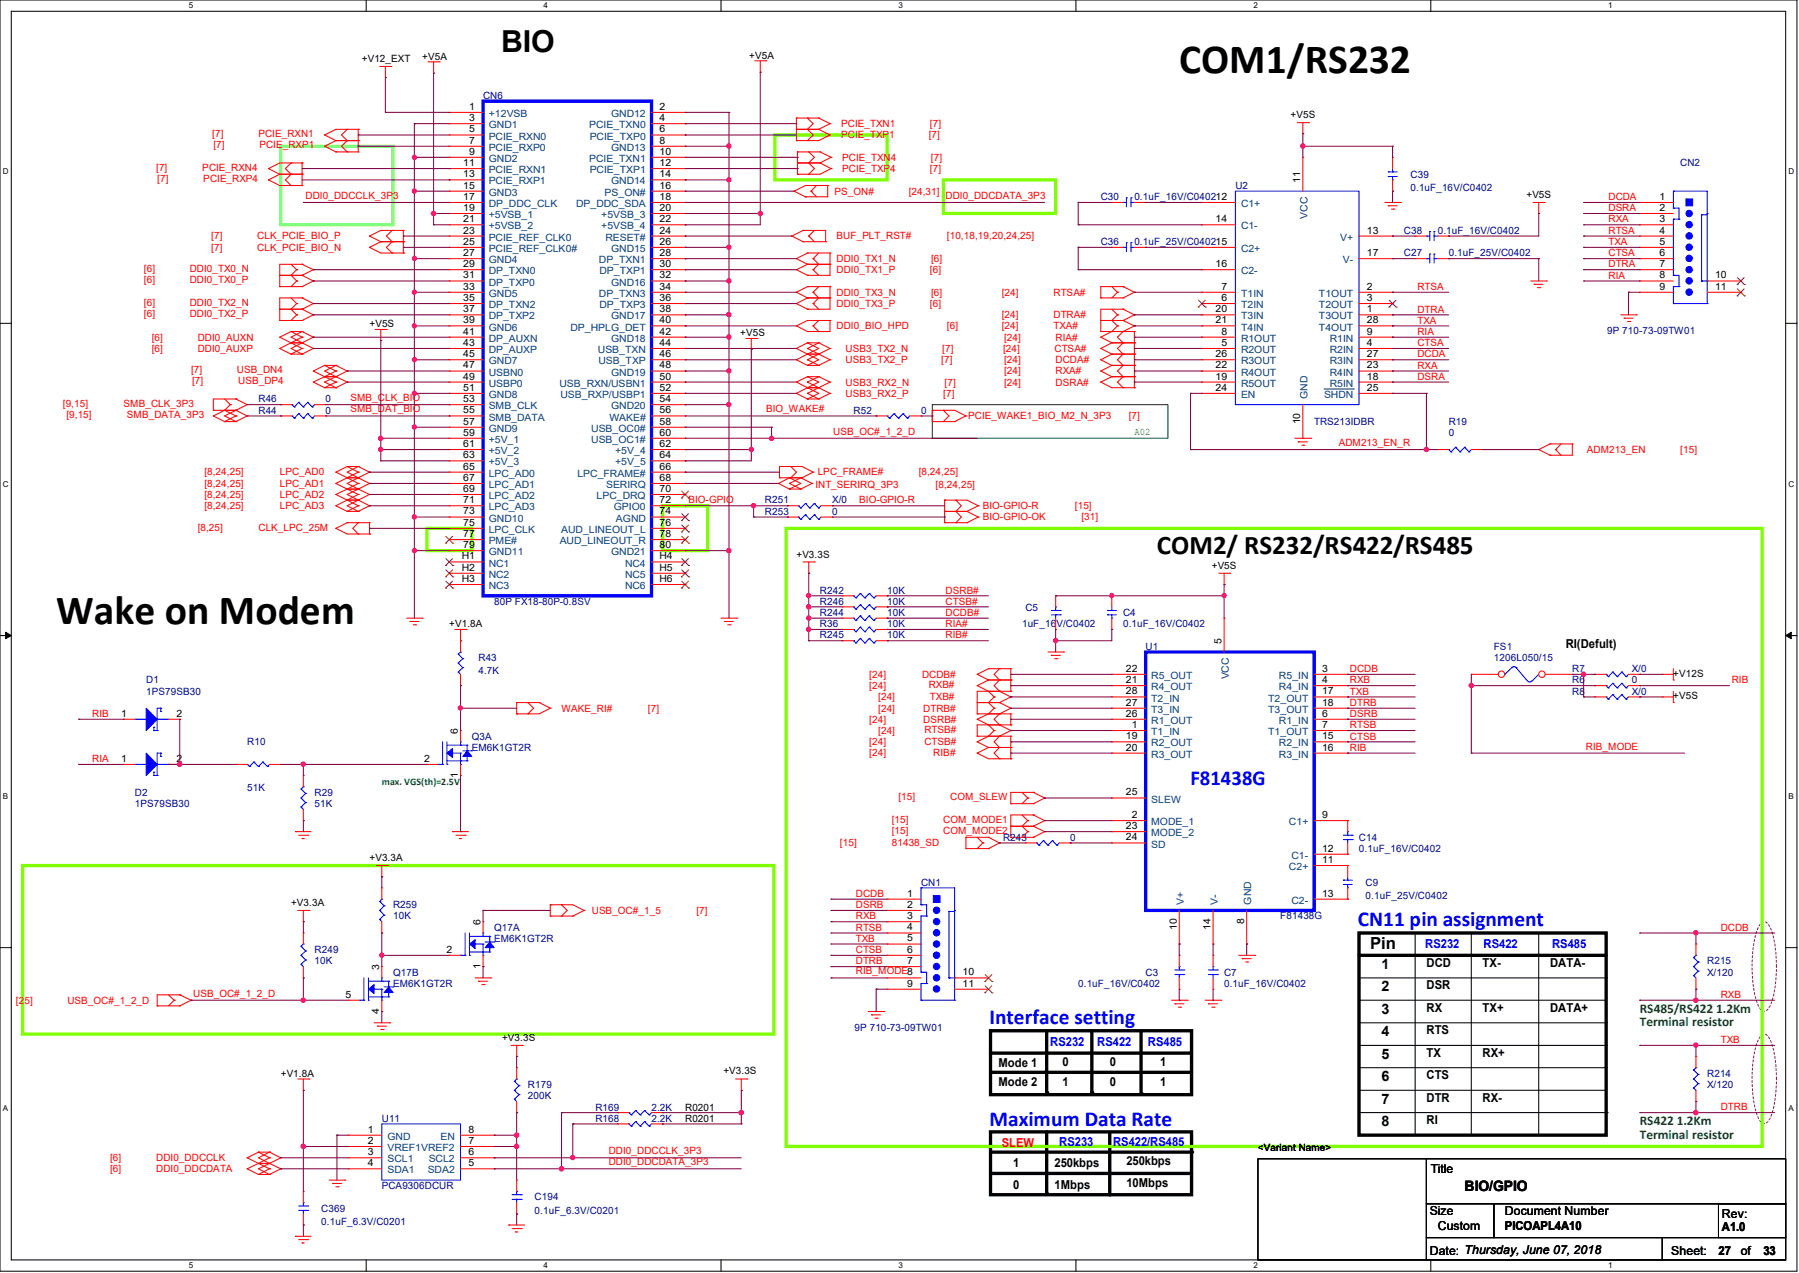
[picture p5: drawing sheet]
<svg xmlns="http://www.w3.org/2000/svg" width="297mm" height="210mm" viewBox="0 0 297 210" stroke-linecap="round" stroke-linejoin="round" font-family="sans-serif">
<defs><g id="words">
<g font-size="6.9">
<text x="194.7" y="12.1">COM1/RS232</text>
<text x="9.3" y="103">Wake on Modem</text>
</g>
<text font-size="5" x="82.7" y="8.5">BIO</text>
<text font-size="4.4" x="191" y="91.4">COM2/ RS232/RS422/RS485</text>
<g font-size="3.5" fill="#00f">
<text x="196.6" y="129.5">F81438G</text>
<text x="224.2" y="152.8">CN11 pin assignment</text>
<text x="163.4" y="169">Interface setting</text>
<text x="163.4" y="185.8">Maximum Data Rate</text>
</g>
<text font-size="2.8" x="226.2" y="156.5">Pin</text>
<g font-size="2.4">
<text x="228.1" y="159.8">1</text>
<text x="228.1" y="167.2">3</text>
<text x="228.1" y="163.5">2</text>
<text x="228.1" y="170.9">4</text>
<text x="228.1" y="174.7">5</text>
<text x="228.1" y="178.4">6</text>
<text x="228.1" y="182.1">7</text>
<text x="228.1" y="185.8">8</text>
<text x="241.8" y="196.5">BIO/GPIO</text>
</g>
<g font-size="2.2" fill="#008000">
<text x="270.7" y="167.1">RS485/RS422 1.2Km</text>
<text x="270.7" y="169.3">Terminal resistor</text>
<text x="270.7" y="185.7">RS422 1.2Km</text>
<text x="270.7" y="187.9">Terminal resistor</text>
</g>
<g font-size="2">
<text x="258.5" y="106.9">RI(Defult)</text>
<text x="235.5" y="159.5">DCD</text>
<text x="244.8" y="159.5">TX-</text>
<text x="255.9" y="159.5">DATA-</text>
<text x="235.5" y="166.9">RX</text>
<text x="235.5" y="163.2">DSR</text>
<text x="244.8" y="166.9">TX+</text>
<text x="255.9" y="166.9">DATA+</text>
<text x="235.5" y="170.6">RTS</text>
<text x="164.8" y="179.2">Mode 2</text>
<text x="164.8" y="176">Mode 1</text>
<text x="175.4" y="175.9">0</text>
<text x="175.4" y="179.2">1</text>
<text x="183.2" y="179.2">0</text>
<text x="183.2" y="175.9">0</text>
<text x="191.6" y="175.9">1</text>
<text x="191.6" y="179.2">1</text>
<text x="235.5" y="174.4">TX</text>
<text x="235.5" y="178.1">CTS</text>
<text x="244.8" y="174.4">RX+</text>
<text x="235.5" y="181.8">DTR</text>
<text x="235.5" y="185.5">RI</text>
<text x="244.8" y="181.8">RX-</text>
<text x="167.3" y="192.5">1</text>
<text x="167.3" y="196.2">0</text>
<text x="174.1" y="196.2">1Mbps</text>
<text x="174.1" y="192.5">250kbps</text>
<text x="186" y="192.2">250kbps</text>
<text x="186" y="195.9">10Mbps</text>
<text x="236.2" y="193.5">Title</text>
<text x="236" y="200.5">Size</text>
<text x="237.4" y="202.9">Custom</text>
<text x="248.5" y="200.5">Document Number</text>
<text x="248.5" y="202.9">PICOAPL4A10</text>
<text x="284.3" y="200.9">Rev:</text>
<text x="284.3" y="203.1">A1.0</text>
<text x="236" y="207">Date: Thursday, June 07, 2018</text>
<text x="275.9" y="207">Sheet:</text>
<text x="283.7" y="207">27</text>
<text x="287.4" y="207">of</text>
<text x="291.1" y="207">33</text>
</g>
<g font-size="2" fill="#00f">
<text x="235.3" y="156.4">RS232</text>
<text x="244.9" y="156.4">RS422</text>
<text x="256.2" y="156.4">RS485</text>
<text x="173.4" y="172.5">RS232</text>
<text x="181.1" y="172.5">RS422</text>
<text x="189.5" y="172.5">RS485</text>
<text x="174.9" y="189">RS233</text>
<text x="183.8" y="189">RS422/RS485</text>
</g>
<text font-size="2" fill="#f00" x="165.4" y="189.2">SLEW</text>
<g font-size="1.7">
<text x="59.7" y="10.2">+V12_EXT</text>
<text x="69.7" y="9.8">+V5A</text>
<text x="123.7" y="9.7">+V5A</text>
<text x="77.5" y="18.1">1</text>
<text x="77.5" y="20">3</text>
<text x="77.5" y="21.8">5</text>
<text x="77.5" y="23.7">7</text>
<text x="108.9" y="18.1">2</text>
<text x="108.9" y="20">4</text>
<text x="108.9" y="21.8">6</text>
<text x="108.9" y="23.7">8</text>
<text x="213.1" y="19.5">+V5S</text>
<text x="76.5" y="27.4">11</text>
<text x="76.5" y="29.3">13</text>
<text x="77.5" y="25.5">9</text>
<text x="108.9" y="25.5">10</text>
<text x="108.9" y="27.4">12</text>
<text x="108.9" y="29.3">14</text>
<text x="76.5" y="31.1">15</text>
<text x="76.5" y="33">17</text>
<text x="76.5" y="34.8">19</text>
<text x="108.9" y="31.1">16</text>
<text x="108.9" y="33">18</text>
<text x="108.9" y="34.8">20</text>
<text x="214.7" y="30.2" transform="rotate(-90 214.7 30.2)">11</text>
<text x="252" y="32.6">+V5S</text>
<text x="274" y="33">1</text>
<text x="274" y="34.8">2</text>
<text x="76.5" y="36.7">21</text>
<text x="76.5" y="38.5">23</text>
<text x="76.5" y="40.4">25</text>
<text x="108.9" y="36.7">22</text>
<text x="108.9" y="38.5">24</text>
<text x="108.9" y="40.4">26</text>
<text x="200.7" y="36.7">14</text>
<text x="225.7" y="38.5">13</text>
<text x="274" y="36.7">3</text>
<text x="274" y="38.5">4</text>
<text x="274" y="40.4">5</text>
<text x="76.5" y="42.2">27</text>
<text x="76.5" y="44.1">29</text>
<text x="76.5" y="45.9">31</text>
<text x="76.5" y="47.8">33</text>
<text x="108.9" y="42.2">28</text>
<text x="108.9" y="44.1">30</text>
<text x="108.9" y="45.9">32</text>
<text x="108.9" y="47.8">34</text>
<text x="200.7" y="44.1">16</text>
<text x="201.7" y="47.8">7</text>
<text x="225.7" y="47.8">2</text>
<text x="225.7" y="42.2">17</text>
<text x="274" y="42.2">6</text>
<text x="274" y="44.1">7</text>
<text x="274" y="45.9">8</text>
<text x="274" y="47.8">9</text>
<text x="283.2" y="45.9">10</text>
<text x="283.2" y="47.8">11</text>
<text x="61" y="54">+V5S</text>
<text x="76.5" y="49.7">35</text>
<text x="76.5" y="51.5">37</text>
<text x="76.5" y="53.3">39</text>
<text x="108.9" y="49.7">36</text>
<text x="108.9" y="51.5">38</text>
<text x="108.9" y="53.3">40</text>
<text x="200.7" y="51.5">20</text>
<text x="200.7" y="53.3">21</text>
<text x="201.7" y="49.7">6</text>
<text x="225.7" y="53.3">28</text>
<text x="225.7" y="51.5">1</text>
<text x="225.7" y="49.7">3</text>
<text x="76.5" y="55.2">41</text>
<text x="76.5" y="57.1">43</text>
<text x="76.5" y="58.9">45</text>
<text x="108.9" y="55.2">42</text>
<text x="108.9" y="57.1">44</text>
<text x="108.9" y="58.9">46</text>
<text x="122.2" y="55.5">+V5S</text>
<text x="200.7" y="58.9">26</text>
<text x="201.7" y="55.2">8</text>
<text x="201.7" y="57.1">5</text>
<text x="225.7" y="58.9">27</text>
<text x="225.7" y="57.1">4</text>
<text x="225.7" y="55.2">9</text>
<text x="76.5" y="60.8">47</text>
<text x="76.5" y="62.6">49</text>
<text x="76.5" y="64.5">51</text>
<text x="108.9" y="60.8">48</text>
<text x="108.9" y="62.6">50</text>
<text x="108.9" y="64.5">52</text>
<text x="200.7" y="60.8">22</text>
<text x="200.7" y="62.6">19</text>
<text x="200.7" y="64.5">24</text>
<text x="225.7" y="64.5">25</text>
<text x="225.7" y="62.6">18</text>
<text x="225.7" y="60.8">23</text>
<text x="76.5" y="66.3">53</text>
<text x="76.5" y="68.2">55</text>
<text x="76.5" y="70.1">57</text>
<text x="76.5" y="71.9">59</text>
<text x="108.9" y="66.3">54</text>
<text x="108.9" y="68.2">56</text>
<text x="108.9" y="70.1">58</text>
<text x="108.9" y="71.9">60</text>
<text x="214.7" y="70" transform="rotate(-90 214.7 70)">10</text>
<text x="76.5" y="73.7">61</text>
<text x="76.5" y="75.6">63</text>
<text x="76.5" y="77.5">65</text>
<text x="108.9" y="73.7">62</text>
<text x="108.9" y="75.6">64</text>
<text x="108.9" y="77.5">66</text>
<text x="76.5" y="79.3">67</text>
<text x="76.5" y="81.2">69</text>
<text x="76.5" y="83">71</text>
<text x="108.9" y="79.3">68</text>
<text x="108.9" y="81.2">70</text>
<text x="108.9" y="83">72</text>
<text x="76.5" y="84.9">73</text>
<text x="76.5" y="86.7">75</text>
<text x="76.5" y="88.6">77</text>
<text x="108.9" y="84.9">74</text>
<text x="108.9" y="86.7">76</text>
<text x="108.9" y="88.6">78</text>
<text x="76.2" y="92.3">H1</text>
<text x="76.2" y="94.1">H2</text>
<text x="76.5" y="90.4">79</text>
<text x="108.9" y="90.4">80</text>
<text x="108.9" y="92.3">H4</text>
<text x="108.9" y="94.1">H5</text>
<text x="131.5" y="92">+V3.3S</text>
<text x="200.1" y="93.8">+V5S</text>
<text x="76.2" y="96">H3</text>
<text x="108.9" y="96">H6</text>
<text x="74.2" y="103.5">+V1.8A</text>
<text x="201.7" y="106.3" transform="rotate(-90 201.7 106.3)">5</text>
<text x="185.9" y="112.7">21</text>
<text x="185.9" y="110.8">22</text>
<text x="218.3" y="110.8">3</text>
<text x="218.3" y="112.7">4</text>
<text x="276.3" y="111.6">+V12S</text>
<text x="20" y="118.2">1</text>
<text x="29.1" y="118.2">2</text>
<text x="185.9" y="118.2">26</text>
<text x="185.9" y="116.4">27</text>
<text x="185.9" y="114.6">28</text>
<text x="218.3" y="118.2">6</text>
<text x="218.3" y="114.6">17</text>
<text x="218.3" y="116.4">18</text>
<text x="276.3" y="115.4">+V5S</text>
<text x="20" y="125.7">1</text>
<text x="29.1" y="125.7">2</text>
<text x="70" y="125.7">2</text>
<text x="75.6" y="121.1" transform="rotate(-90 75.6 121.1)">6</text>
<text x="185.9" y="122">19</text>
<text x="185.9" y="123.8">20</text>
<text x="186.9" y="120.1">1</text>
<text x="218.3" y="120.1">7</text>
<text x="218.3" y="122">15</text>
<text x="218.3" y="123.8">16</text>
<text x="75.6" y="128.4" transform="rotate(-90 75.6 128.4)">1</text>
<text x="185.9" y="131.2">25</text>
<text x="185.9" y="136.8">23</text>
<text x="186.9" y="135">2</text>
<text x="218.3" y="135">9</text>
<text x="61" y="142">+V3.3A</text>
<text x="185.9" y="138.6">24</text>
<text x="218.3" y="142.4">11</text>
<text x="218.3" y="140.5">12</text>
<text x="48" y="149.4">+V3.3A</text>
<text x="149.8" y="147.9">1</text>
<text x="149.8" y="149.8">2</text>
<text x="218.3" y="147.9">13</text>
<text x="79.3" y="152.6" transform="rotate(-90 79.3 152.6)">6</text>
<text x="149.8" y="151.6">3</text>
<text x="149.8" y="153.5">4</text>
<text x="149.8" y="155.3">5</text>
<text x="194.3" y="153.5" transform="rotate(-90 194.3 153.5)">10</text>
<text x="199.9" y="153.5" transform="rotate(-90 199.9 153.5)">14</text>
<text x="205.4" y="152.5" transform="rotate(-90 205.4 152.5)">8</text>
<text x="62.6" y="160" transform="rotate(-90 62.6 160)">3</text>
<text x="73.7" y="157.2">2</text>
<text x="79.3" y="159.9" transform="rotate(-90 79.3 159.9)">1</text>
<text x="149.8" y="157.2">6</text>
<text x="149.8" y="159">7</text>
<text x="158.9" y="160.9">10</text>
<text x="57.1" y="164.6">5</text>
<text x="62.6" y="167.3" transform="rotate(-90 62.6 167.3)">4</text>
<text x="149.8" y="162.8">9</text>
<text x="158.9" y="162.8">11</text>
<text x="82.9" y="171.7">+V3.3S</text>
<text x="46.4" y="177.6">+V1.8A</text>
<text x="119.4" y="177.3">+V3.3S</text>
<text x="113.1" y="183.2">R0201</text>
<text x="113.1" y="185">R0201</text>
<text x="60.7" y="186.9">1</text>
<text x="60.7" y="188.7">2</text>
<text x="60.7" y="190.6">3</text>
<text x="77.3" y="190.6">6</text>
<text x="77.3" y="188.7">7</text>
<text x="77.3" y="186.9">8</text>
<text x="207.7" y="189.9">&lt;Variant Name&gt;</text>
<text x="60.7" y="192.4">4</text>
<text x="77.3" y="192.4">5</text>
</g>
<g font-size="1.7" fill="#000080">
<text x="79.8" y="16.3">CN6</text>
<text x="232.9" y="29.3">C39</text>
<text x="277.4" y="27.4">CN2</text>
<text x="181.7" y="33">C30</text>
<text x="187.3" y="33">0.1uF_16V/C040212</text>
<text x="204" y="31.2">U2</text>
<text x="232.9" y="31.5">0.1uF_16V/C0402</text>
<text x="181.7" y="40.4">C36</text>
<text x="187.3" y="40.4">0.1uF_25V/C040215</text>
<text x="231.8" y="38.6">C38</text>
<text x="237.4" y="38.6">0.1uF_16V/C0402</text>
<text x="231.8" y="42.3">C27</text>
<text x="239.2" y="42.3">0.1uF_25V/C0402</text>
<text x="265.3" y="55.1">9P 710-73-09TW01</text>
<text x="42.7" y="66.4">R46</text>
<text x="42.7" y="68.2">R44</text>
<text x="53.8" y="66.4">0</text>
<text x="53.8" y="68.2">0</text>
<text x="140.9" y="68.2">R52</text>
<text x="152.1" y="68.2">0</text>
<text x="217" y="70.1">TRS213IDBR</text>
<text x="239.2" y="70.1">R19</text>
<text x="239.2" y="72">0</text>
<text x="126.3" y="83.1">R251</text>
<text x="137.4" y="83.1">X/0</text>
<text x="126.3" y="84.9">R253</text>
<text x="137.4" y="84.9">0</text>
<text x="81.6" y="99.8">80P FX18-80P-0.8SV</text>
<text x="135.4" y="101.6">R244</text>
<text x="135.4" y="99.8">R246</text>
<text x="135.4" y="97.9">R242</text>
<text x="146.5" y="101.6">10K</text>
<text x="146.5" y="99.8">10K</text>
<text x="146.5" y="97.9">10K</text>
<text x="169.3" y="100.9">C5</text>
<text x="185.4" y="101.6">C4</text>
<text x="135.4" y="103.5">R36</text>
<text x="135.4" y="105.3">R245</text>
<text x="146.5" y="105.3">10K</text>
<text x="146.5" y="103.5">10K</text>
<text x="168.7" y="103.5">1uF_16V/C0402</text>
<text x="185.4" y="103.5">0.1uF_16V/C0402</text>
<text x="189.1" y="107.2">U1</text>
<text x="246.6" y="107.2">FS1</text>
<text x="24.1" y="112.7">D1</text>
<text x="79" y="109.1">R43</text>
<text x="79" y="111.3">4.7K</text>
<text x="246.6" y="109.1">1206L050/15</text>
<text x="259.6" y="112.7">R6</text>
<text x="259.6" y="110.9">R7</text>
<text x="269.4" y="112.7">0</text>
<text x="269.4" y="110.9">X/0</text>
<text x="24.1" y="114.6">1PS79SB30</text>
<text x="259.6" y="114.6">R8</text>
<text x="269.4" y="114.6">X/0</text>
<text x="40.8" y="122.9">R10</text>
<text x="77.9" y="122">Q3A</text>
<text x="77.9" y="123.9">EM6K1GT2R</text>
<text x="22.3" y="131.3">D2</text>
<text x="40.8" y="130.6">51K</text>
<text x="51.9" y="131.3">R29</text>
<text x="22.3" y="133.1">1PS79SB30</text>
<text x="51.9" y="133.1">51K</text>
<text x="165.6" y="138.7">R243</text>
<text x="176.7" y="138.7">0</text>
<text x="224.4" y="138.7">C14</text>
<text x="224.4" y="140.5">0.1uF_16V/C0402</text>
<text x="64.9" y="149.8">R259</text>
<text x="152.1" y="146.1">CN1</text>
<text x="225.5" y="146.1">C9</text>
<text x="225.5" y="148.3">0.1uF_25V/C0402</text>
<text x="64.9" y="151.7">10K</text>
<text x="81.6" y="153.5">Q17A</text>
<text x="81.6" y="155.4">EM6K1GT2R</text>
<text x="211.4" y="151.7">F81438G</text>
<text x="51.9" y="157.2">R249</text>
<text x="51.9" y="159.1">10K</text>
<text x="64.9" y="161">Q17B</text>
<text x="189.1" y="161">C3</text>
<text x="202.1" y="161">C7</text>
<text x="281.9" y="159.1">R215</text>
<text x="281.9" y="161">X/120</text>
<text x="64.9" y="162.8">EM6K1GT2R</text>
<text x="178" y="162.8">0.1uF_16V/C0402</text>
<text x="202.1" y="162.8">0.1uF_16V/C0402</text>
<text x="141.1" y="170.1">9P 710-73-09TW01</text>
<text x="87.2" y="179.5">R179</text>
<text x="281.9" y="177.6">R214</text>
<text x="281.9" y="179.5">X/120</text>
<text x="63" y="185">U11</text>
<text x="87.2" y="181.4">200K</text>
<text x="98.3" y="183.2">R169</text>
<text x="98.3" y="185">R168</text>
<text x="107.6" y="183.2">2.2K</text>
<text x="107.6" y="185">2.2K</text>
<text x="63" y="196.2">PCA9306DCUR</text>
<text x="53" y="199.9">C369</text>
<text x="53" y="202.1">0.1uF_6.3V/C0201</text>
<text x="88.3" y="198">C194</text>
<text x="88.3" y="200.3">0.1uF_6.3V/C0201</text>
</g>
<g font-size="1.7" fill="#f00">
<text x="35.1" y="22.6">[7]</text>
<text x="42.7" y="22.6">PCIE_RXN1</text>
<text x="138.9" y="21">PCIE_TXN1</text>
<text x="138.9" y="22.8">PCIE_TXP1</text>
<text x="153.3" y="22.8">[7]</text>
<text x="153.5" y="21">[7]</text>
<text x="25.8" y="28.2">[7]</text>
<text x="33.4" y="28.2">PCIE_RXN4</text>
<text x="35.2" y="24.5">[7]</text>
<text x="42.8" y="24.5">PCIE_RXP1</text>
<text x="139.1" y="26.5">PCIE_TXN4</text>
<text x="139.1" y="28.4">PCIE_TXP4</text>
<text x="153.5" y="28.4">[7]</text>
<text x="153.7" y="26.5">[7]</text>
<text x="25.9" y="30.1">[7]</text>
<text x="33.6" y="30.1">PCIE_RXP4</text>
<text x="50.5" y="32.8">DDI0_DDCCLK_3P3</text>
<text x="137.8" y="32.1">PS_ON#</text>
<text x="150" y="32.1">[24,31]</text>
<text x="156.1" y="32.8">DDI0_DDCDATA_3P3</text>
<text x="265.6" y="33">DCDA</text>
<text x="265.6" y="34.8">DSRA</text>
<text x="34.9" y="41.4">[7]</text>
<text x="34.9" y="39.5">[7]</text>
<text x="42.5" y="41.4">CLK_PCIE_BIO_N</text>
<text x="42.5" y="39.5">CLK_PCIE_BIO_P</text>
<text x="138.1" y="39.5">BUF_PLT_RST#</text>
<text x="156.3" y="39.5">[10,18,19,20,24,25]</text>
<text x="265.6" y="38.6">RTSA</text>
<text x="265.6" y="40.4">TXA</text>
<text x="265.6" y="36.7">RXA</text>
<text x="23.7" y="46.7">[6]</text>
<text x="23.7" y="44.9">[6]</text>
<text x="31.3" y="46.7">DDI0_TX0_P</text>
<text x="31.3" y="44.9">DDI0_TX0_N</text>
<text x="138.1" y="43.2">DDI0_TX1_N</text>
<text x="138.1" y="45.1">DDI0_TX1_P</text>
<text x="153.5" y="45.1">[6]</text>
<text x="153.7" y="43.2">[6]</text>
<text x="234" y="47.8">RTSA</text>
<text x="265.6" y="42.3">CTSA</text>
<text x="265.6" y="44.1">DTRA</text>
<text x="265.6" y="46">RIA</text>
<text x="23.7" y="52.3">[6]</text>
<text x="23.7" y="50.5">[6]</text>
<text x="31.3" y="52.3">DDI0_TX2_P</text>
<text x="31.3" y="50.5">DDI0_TX2_N</text>
<text x="138.1" y="48.8">DDI0_TX3_N</text>
<text x="138.1" y="50.6">DDI0_TX3_P</text>
<text x="153.5" y="50.6">[6]</text>
<text x="153.7" y="48.8">[6]</text>
<text x="165.4" y="48.8">[24]</text>
<text x="165.4" y="52.5">[24]</text>
<text x="173.9" y="48.8">RTSA#</text>
<text x="173.9" y="52.5">DTRA#</text>
<text x="234" y="53.4">TXA</text>
<text x="234" y="51.6">DTRA</text>
<text x="25.1" y="56.2">[6]</text>
<text x="25.1" y="58">[6]</text>
<text x="32.6" y="56.2">DDI0_AUXN</text>
<text x="32.6" y="58">DDI0_AUXP</text>
<text x="138.1" y="54.4">DDI0_BIO_HPD</text>
<text x="139.6" y="59.9">USB3_TX2_P</text>
<text x="139.6" y="58">USB3_TX2_N</text>
<text x="155.4" y="59.9">[7]</text>
<text x="155.6" y="58">[7]</text>
<text x="156.3" y="54.4">[6]</text>
<text x="165.4" y="54.4">[24]</text>
<text x="165.6" y="58">[24]</text>
<text x="165.8" y="56.2">[24]</text>
<text x="165.8" y="59.9">[24]</text>
<text x="173.9" y="54.4">TXA#</text>
<text x="174.1" y="58">CTSA#</text>
<text x="174.3" y="56.2">RIA#</text>
<text x="174.3" y="59.9">DCDA#</text>
<text x="234" y="55.2">RIA</text>
<text x="234" y="57.1">CTSA</text>
<text x="234" y="59">DCDA</text>
<text x="31.5" y="61.6">[7]</text>
<text x="31.7" y="63.4">[7]</text>
<text x="39.1" y="61.6">USB_DN4</text>
<text x="39.3" y="63.4">USB_DP4</text>
<text x="139.6" y="65.4">USB3_RX2_P</text>
<text x="139.6" y="63.6">USB3_RX2_N</text>
<text x="155.7" y="65.4">[7]</text>
<text x="155.9" y="63.6">[7]</text>
<text x="165.8" y="61.8">[24]</text>
<text x="165.8" y="63.6">[24]</text>
<text x="174.3" y="61.8">RXA#</text>
<text x="174.3" y="63.6">DSRA#</text>
<text x="234" y="60.8">RXA</text>
<text x="234" y="62.7">DSRA</text>
<text x="10.4" y="67.1">[9,15]</text>
<text x="11" y="69">[9,15]</text>
<text x="20.4" y="67.1">SMB_CLK_3P3</text>
<text x="21" y="69">SMB_DATA_3P3</text>
<text x="57.9" y="68">SMB_DAT_BIO</text>
<text x="57.9" y="66.2">SMB_CLK_BIO</text>
<text x="126.5" y="68">BIO_WAKE#</text>
<text x="137.6" y="71.7">USB_OC#_1_2_D</text>
<text x="159.8" y="69.2">PCIE_WAKE1_BIO_M2_N_3P3</text>
<text x="186.3" y="69.2">[7]</text>
<text x="221" y="73.6">ADM213_EN_R</text>
<text x="262" y="74.7">ADM213_EN</text>
<text x="277.4" y="74.7">[15]</text>
<text x="33.7" y="80.3">[8,24,25]</text>
<text x="33.7" y="78.4">[8,24,25]</text>
<text x="33.7" y="84">[8,24,25]</text>
<text x="33.7" y="82.2">[8,24,25]</text>
<text x="46.2" y="80.3">LPC_AD1</text>
<text x="46.2" y="78.4">LPC_AD0</text>
<text x="46.2" y="84">LPC_AD3</text>
<text x="46.2" y="82.2">LPC_AD2</text>
<text x="113.7" y="83.1">BIO-GPIO</text>
<text x="134.6" y="80.5">INT_SERIRQ_3P3</text>
<text x="135" y="78.4">LPC_FRAME#</text>
<text x="141.9" y="83.1">BIO-GPIO-R</text>
<text x="151.7" y="78.4">[8,24,25]</text>
<text x="154.5" y="80.5">[8,24,25]</text>
<text x="162.3" y="84">BIO-GPIO-R</text>
<text x="177.5" y="84">[15]</text>
<text x="32.6" y="87.5">[8,25]</text>
<text x="42.7" y="87.5">CLK_LPC_25M</text>
<text x="162.3" y="85.9">BIO-GPIO-OK</text>
<text x="178.6" y="85.9">[31]</text>
<text x="156.1" y="97.9">DSRB#</text>
<text x="156.1" y="99.7">CTSB#</text>
<text x="156.1" y="101.6">DCDB#</text>
<text x="156.1" y="103.5">RIA#</text>
<text x="156.1" y="105.3">RIB#</text>
<text x="143.5" y="111.8">[24]</text>
<text x="143.5" y="113.7">[24]</text>
<text x="152.2" y="111.8">DCDB#</text>
<text x="153.3" y="113.5">RXB#</text>
<text x="222.9" y="112.7">RXB</text>
<text x="222.9" y="110.9">DCDB</text>
<text x="285.9" y="112.7">RIB</text>
<text x="15.2" y="118.3">RIB</text>
<text x="92.7" y="117.4">WAKE_RI#</text>
<text x="107" y="117.4">[7]</text>
<text x="143.5" y="119.3">[24]</text>
<text x="145" y="115.5">[24]</text>
<text x="145" y="117.4">[24]</text>
<text x="152.4" y="117.4">DTRB#</text>
<text x="152.4" y="119.3">DSRB#</text>
<text x="153.5" y="115.5">TXB#</text>
<text x="222.9" y="116.5">DTRB</text>
<text x="222.9" y="118.3">DSRB</text>
<text x="222.9" y="114.6">TXB</text>
<text x="15.2" y="125.7">RIA</text>
<text x="143.5" y="122.9">[24]</text>
<text x="143.5" y="124.8">[24]</text>
<text x="145" y="121.1">[24]</text>
<text x="152.6" y="120.9">RTSB#</text>
<text x="152.6" y="122.9">CTSB#</text>
<text x="154.1" y="124.8">RIB#</text>
<text x="222.9" y="122">CTSB</text>
<text x="222.9" y="120.1">RTSB</text>
<text x="222.9" y="123.9">RIB</text>
<text x="261.8" y="123.7">RIB_MODE</text>
<text x="147.2" y="135.7">[15]</text>
<text x="147.2" y="137.6">[15]</text>
<text x="148.3" y="132">[15]</text>
<text x="155.7" y="135.7">COM_MODE1</text>
<text x="155.7" y="137.6">COM_MODE2</text>
<text x="156.9" y="132">COM_SLEW</text>
<text x="138.7" y="139.6">[15]</text>
<text x="147.2" y="139.6">81438_SD</text>
<text x="141.3" y="148">DCDB</text>
<text x="141.3" y="149.8">DSRB</text>
<text x="97.7" y="150.7">USB_OC#_1_5</text>
<text x="115" y="150.7">[7]</text>
<text x="141.3" y="151.7">RXB</text>
<text x="141.3" y="153.5">RTSB</text>
<text x="141.3" y="155.4">TXB</text>
<text x="284.1" y="153.5">DCDB</text>
<text x="141.3" y="160.7">RIB_MODE8</text>
<text x="141.3" y="157.2">CTSB</text>
<text x="141.3" y="159.1">DTRB</text>
<text x="2.6" y="165.6">[25]</text>
<text x="11.1" y="165.6">USB_OC#_1_2_D</text>
<text x="31.9" y="164.4">USB_OC#_1_2_D</text>
<text x="284.1" y="164.6">RXB</text>
<text x="284.1" y="172.1">TXB</text>
<text x="284.1" y="183.2">DTRB</text>
<text x="18.2" y="191.6">[6]</text>
<text x="25.8" y="191.6">DDI0_DDCCLK</text>
<text x="100.5" y="190.4">DDI0_DDCCLK_3P3</text>
<text x="18.2" y="193.4">[6]</text>
<text x="25.8" y="193.4">DDI0_DDCDATA</text>
<text x="100.5" y="192.2">DDI0_DDCDATA_3P3</text>
</g>
<g font-size="1.7" fill="#004080">
<text x="80.7" y="19.3">+12VSB</text>
<text x="80.7" y="21.2">GND1</text>
<text x="80.7" y="23">PCIE_RXN0</text>
<text x="97.3" y="21.2">PCIE_TXN0</text>
<text x="97.4" y="23">PCIE_TXP0</text>
<text x="100.9" y="19.3">GND12</text>
<text x="80.7" y="24.9">PCIE_RXP0</text>
<text x="80.7" y="26.7">GND2</text>
<text x="80.7" y="28.6">PCIE_RXN1</text>
<text x="97.3" y="26.7">PCIE_TXN1</text>
<text x="97.4" y="28.6">PCIE_TXP1</text>
<text x="100.9" y="24.9">GND13</text>
<text x="80.7" y="30.4">PCIE_RXP1</text>
<text x="80.7" y="32.3">GND3</text>
<text x="80.7" y="34.2">DP_DDC_CLK</text>
<text x="80.7" y="36">+5VSB_1</text>
<text x="95.1" y="34.2">DP_DDC_SDA</text>
<text x="99.3" y="36">+5VSB_3</text>
<text x="99.8" y="32.3">PS_ON#</text>
<text x="100.9" y="30.4">GND14</text>
<text x="204.9" y="34.2">C1+</text>
<text x="80.7" y="37.8">+5VSB_2</text>
<text x="80.7" y="39.7">PCIE_REF_CLK0</text>
<text x="80.7" y="41.6">PCIE_REF_CLK0#</text>
<text x="99.3" y="37.8">+5VSB_4</text>
<text x="99.9" y="39.7">RESET#</text>
<text x="100.9" y="41.6">GND15</text>
<text x="204.9" y="37.8">C1-</text>
<text x="204.9" y="41.6">C2+</text>
<text x="215.9" y="36.1" transform="rotate(-90 215.9 36.1)">VCC</text>
<text x="221.3" y="39.7">V+</text>
<text x="80.7" y="43.4">GND4</text>
<text x="80.7" y="45.3">DP_TXN0</text>
<text x="80.7" y="47.1">DP_TXP0</text>
<text x="98.9" y="43.4">DP_TXN1</text>
<text x="99" y="45.3">DP_TXP1</text>
<text x="100.9" y="47.1">GND16</text>
<text x="204.9" y="45.3">C2-</text>
<text x="221.7" y="43.4">V-</text>
<text x="80.7" y="49">GND5</text>
<text x="80.7" y="50.8">DP_TXN2</text>
<text x="80.7" y="52.7">DP_TXP2</text>
<text x="98.9" y="49">DP_TXN3</text>
<text x="99" y="50.8">DP_TXP3</text>
<text x="100.9" y="52.7">GND17</text>
<text x="204.9" y="49">T1IN</text>
<text x="204.9" y="50.8">T2IN</text>
<text x="204.9" y="52.7">T3IN</text>
<text x="217.8" y="52.7">T3OUT</text>
<text x="217.8" y="50.8">T2OUT</text>
<text x="217.8" y="49">T1OUT</text>
<text x="80.7" y="54.5">GND6</text>
<text x="80.7" y="56.4">DP_AUXN</text>
<text x="80.7" y="58.3">DP_AUXP</text>
<text x="94.2" y="54.5">DP_HPLG_DET</text>
<text x="98.7" y="58.3">USB_TXN</text>
<text x="100.9" y="56.4">GND18</text>
<text x="204.9" y="54.5">T4IN</text>
<text x="204.9" y="56.4">R1OUT</text>
<text x="204.9" y="58.3">R2OUT</text>
<text x="217.8" y="54.5">T4OUT</text>
<text x="219.5" y="58.3">R2IN</text>
<text x="219.5" y="56.4">R1IN</text>
<text x="80.7" y="60.1">GND7</text>
<text x="80.7" y="62">USBN0</text>
<text x="80.7" y="63.8">USBP0</text>
<text x="80.7" y="65.7">GND8</text>
<text x="92.4" y="63.8">USB_RXN/USBN1</text>
<text x="92.5" y="65.7">USB_RXP/USBP1</text>
<text x="98.8" y="60.1">USB_TXP</text>
<text x="100.9" y="62">GND19</text>
<text x="204.9" y="60.1">R3OUT</text>
<text x="204.9" y="62">R4OUT</text>
<text x="204.9" y="63.8">R5OUT</text>
<text x="204.9" y="65.7">EN</text>
<text x="215.9" y="65.8" transform="rotate(-90 215.9 65.8)">GND</text>
<text x="218.6" y="65.7">SHDN</text>
<text x="219.5" y="63.8">R5IN</text>
<text x="219.5" y="62">R4IN</text>
<text x="219.5" y="60.1">R3IN</text>
<text x="80.7" y="67.5">SMB_CLK</text>
<text x="80.7" y="69.4">SMB_DATA</text>
<text x="80.7" y="71.2">GND9</text>
<text x="97.6" y="71.2">USB_OC0#</text>
<text x="100.6" y="69.4">WAKE#</text>
<text x="100.9" y="67.5">GND20</text>
<text x="80.7" y="73.1">+5V_1</text>
<text x="80.7" y="74.9">+5V_2</text>
<text x="80.7" y="76.8">+5V_3</text>
<text x="97.6" y="73.1">USB_OC1#</text>
<text x="101.6" y="74.9">+5V_4</text>
<text x="101.6" y="76.8">+5V_5</text>
<text x="80.7" y="78.7">LPC_AD0</text>
<text x="80.7" y="80.5">LPC_AD1</text>
<text x="80.7" y="82.3">LPC_AD2</text>
<text x="95.3" y="78.7">LPC_FRAME#</text>
<text x="98.5" y="82.3">LPC_DRQ</text>
<text x="100.1" y="80.5">SERIRQ</text>
<text x="80.7" y="84.2">LPC_AD3</text>
<text x="80.7" y="86.1">GND10</text>
<text x="80.7" y="87.9">LPC_CLK</text>
<text x="80.7" y="89.8">PME#</text>
<text x="92.4" y="89.8">AUD_LINEOUT_R</text>
<text x="92.7" y="87.9">AUD_LINEOUT_L</text>
<text x="101.3" y="84.2">GPIO0</text>
<text x="101.7" y="86.1">AGND</text>
<text x="80.7" y="91.6">GND11</text>
<text x="80.7" y="93.5">NC1</text>
<text x="80.7" y="95.3">NC2</text>
<text x="100.9" y="91.6">GND21</text>
<text x="103.2" y="93.5">NC4</text>
<text x="103.2" y="95.3">NC5</text>
<text x="80.7" y="97.2">NC3</text>
<text x="103.2" y="97.2">NC6</text>
<text x="190.1" y="113.9">R4_OUT</text>
<text x="190.1" y="112">R5_OUT</text>
<text x="202.9" y="112.1" transform="rotate(-90 202.9 112.1)">VCC</text>
<text x="211.2" y="112">R5_IN</text>
<text x="211.2" y="113.9">R4_IN</text>
<text x="190.1" y="119.4">R1_OUT</text>
<text x="190.1" y="117.6">T3_IN</text>
<text x="190.1" y="115.7">T2_IN</text>
<text x="209.4" y="115.7">T2_OUT</text>
<text x="209.4" y="117.6">T3_OUT</text>
<text x="211.2" y="119.4">R1_IN</text>
<text x="190.1" y="121.3">T1_IN</text>
<text x="190.1" y="123.1">R2_OUT</text>
<text x="190.1" y="125">R3_OUT</text>
<text x="209.4" y="121.3">T1_OUT</text>
<text x="211.2" y="123.1">R2_IN</text>
<text x="211.2" y="125">R3_IN</text>
<text x="190.1" y="136.1">MODE_1</text>
<text x="190.1" y="138">MODE_2</text>
<text x="190.1" y="132.4">SLEW</text>
<text x="212.8" y="136.1">C1+</text>
<text x="190.1" y="139.8">SD</text>
<text x="212.8" y="143.6">C2+</text>
<text x="213.2" y="141.7">C1-</text>
<text x="195.5" y="149.3" transform="rotate(-90 195.5 149.3)">V+</text>
<text x="201" y="149.3" transform="rotate(-90 201 149.3)">V-</text>
<text x="206.6" y="149.3" transform="rotate(-90 206.6 149.3)">GND</text>
<text x="213.2" y="149.1">C2-</text>
<text x="64" y="188">GND</text>
<text x="64" y="189.9">VREF1VREF2</text>
<text x="64" y="191.8">SCL1</text>
<text x="70.8" y="191.8">SCL2</text>
<text x="72.7" y="188">EN</text>
<text x="64" y="193.6">SDA1</text>
<text x="70.6" y="193.6">SDA2</text>
</g>
<g font-size="1.7" fill="#008000">
<text x="187.3" y="71.8">A02</text>
<text x="63" y="129.5">max. VGS(th)=2.5V</text>
</g>
<g font-size="1.3">
<text x="31.2" y="1.4">5</text>
<text x="89.7" y="1.4">4</text>
<text x="148.3" y="1.4">3</text>
<text x="206.9" y="1.4">2</text>
<text x="265.5" y="1.4">1</text>
<text x=".5" y="28.8">D</text>
<text x="295.3" y="28.8">D</text>
<text x=".5" y="80.3">C</text>
<text x="295.3" y="80.3">C</text>
<text x=".5" y="131.8">B</text>
<text x="295.3" y="131.8">B</text>
<text x=".5" y="183.3">A</text>
<text x="295.3" y="183.3">A</text>
<text x="31.2" y="209.3">5</text>
<text x="89.7" y="209.3">4</text>
<text x="148.3" y="209.3">3</text>
<text x="206.9" y="209.3">2</text>
<text x="265.5" y="209.3">1</text>
</g>
</g></defs>
<path d="M0 0h296.7v209.7h-296.7zM1.9 1.9h292.9v206h-292.9z" fill="none" stroke="#000" stroke-width=".17"/>
<g fill="#fff">
<path d="M31.2 .2h.7v1.5h-.7z"/>
<path d="M31.2 208.1h.7v1.4h-.7z"/>
</g>
<path d="M60.5 0v1.9M60.5 207.9v1.8" fill="none" stroke="#000" stroke-width=".17"/>
<g fill="#fff">
<path d="M89.7 .2h.8v1.5h-.8z"/>
<path d="M89.7 208.1h.8v1.4h-.8z"/>
</g>
<path d="M119 0v1.9M119 207.9v1.8" fill="none" stroke="#000" stroke-width=".17"/>
<g fill="#fff">
<path d="M148.3 .2h.8v1.5h-.8z"/>
<path d="M148.3 208.1h.8v1.4h-.8z"/>
</g>
<path d="M177.6 0v1.9M177.6 207.9v1.8" fill="none" stroke="#000" stroke-width=".17"/>
<g fill="#fff">
<path d="M206.9 .2h.7v1.5h-.7z"/>
<path d="M206.9 208.1h.7v1.4h-.7z"/>
</g>
<path d="M236.2 0v1.9M236.2 207.9v1.8" fill="none" stroke="#000" stroke-width=".17"/>
<g fill="#fff">
<path d="M265.5 .2h.7v1.5h-.7z"/>
<path d="M265.5 208.1h.7v1.4h-.7z"/>
<path d="M.5 27.6h.9v1.5h-.9z"/>
<path d="M295.3 27.6h.9v1.5h-.9z"/>
<path d="M.5 79.1h.9v1.5h-.9z"/>
<path d="M295.3 79.1h.9v1.5h-.9z"/>
</g>
<path d="M0 53.3h1.9M294.8 53.3h1.9" fill="none" stroke="#000" stroke-width=".17"/>
<g fill="#fff">
<path d="M.5 130.6h.8v1.5h-.8z"/>
<path d="M295.3 130.6h.8v1.5h-.8z"/>
</g>
<path d="M0 104.9h1.9M294.8 104.9h1.9" fill="none" stroke="#000" stroke-width=".17"/>
<path d="M.9 104.3l1 .6-1 .5zM294.8 104.9l.9-.6v1.1z" fill="#000" stroke="#000" stroke-width=".17"/>
<g fill="#fff">
<path d="M.5 182.1h.8v1.5h-.8z"/>
<path d="M295.3 182.1h.8v1.5h-.8z"/>
</g>
<g fill="none" stroke="#000" stroke-width=".17">
<path d="M0 156.3h1.9M233.6 153.9v33.4M242.9 153.9v33.4M254 153.9v33.4M294.8 156.3h1.9M224.4 161.3h40.8M224.4 165h40.6M224.4 168.7h40.8M224.4 172.5h40.8M224.4 176.1h40.8M224.4 179.9h40.6M265 165h.1"/>
<path d="M265 179.9h.1M265.2 161.3h.1M265.2 168.7h.1M265.2 172.5h.1M265.2 176.1h.1M207.7 191.2h27.8v16.7h-27.8zM224.4 183.6h40.9M233.6 187.3h.1M235.5 198.6h11.1v5.6h-11.1zM235.5 191.2h59.3v7.4h-59.3zM242.9 187.3h.1M246.6 198.6h48.2v5.6h-48.2z"/>
<path d="M254 187.3h.1M265.3 183.6h.1M283.7 198.6h11.1v5.6h-11.1zM235.5 204.2h38.9v3.7h-38.9zM274.4 204.2h20.4v3.7h-20.4z"/>
</g>
<path d="M127.9 22.3h18.6v7.4h-18.6zM155.7 29.7h18.6v5.5h-18.6zM70.5 87.2h7.4v3.6h-7.4zM109.4 83.4h7.4v7.4h-7.4zM129.8 87.2h161.1v101.9h-161.1zM3.7 142.8h124.1v27.8h-124.1z" fill="none" stroke="#80ff00" stroke-width=".55"/>
<path d="M46.4 24.1h18.5v13h-18.5z" fill="none" stroke="#80ff80" stroke-width=".55"/>
<path d="M290.9 152.2l.4-.1a2.07 2.07 0 0 1 1.3 1.7 21.7 21.7 0 0 1-.3 12l-.7 .9-.3 .1a2.07 2.07 0 0 1-1.3-1.7 21.7 21.7 0 0 1 .3-12zM290.9 170.7l.4-.1a2.07 2.07 0 0 1 1.3 1.7 21.7 21.7 0 0 1-.3 12.1l-.7 .9-.3 .1a2.07 2.07 0 0 1-1.3-1.8 21.7 21.7 0 0 1 .3-12z" fill="none" stroke="#800080" stroke-width=".17" stroke-dasharray=".3"/>
<g fill="none" stroke="#000" stroke-width=".55">
<path d="M224.4 153.9h40.8v33.4h-40.8zM224.4 157.6h40.6M163.5 170.1h33.2v10.5h-33.2zM163.5 173.7h33.1M163.5 176.9h33.1M172.8 170.1v10.2M180.3 170.1v10.2M188.4 170.2v10.2M163.5 186.7h33.2v10.4h-33.2zM163.5 193.6h33.1M163.7 190.1h33M172.8 186.7v10.2"/>
<path d="M183.2 186.9v10.2"/>
</g>
<g fill="#000">
<circle cx="265" cy="157.6" r=".28"/>
<circle cx="196.6" cy="173.7" r=".28"/>
<circle cx="196.6" cy="176.9" r=".28"/>
<circle cx="172.8" cy="196.9" r=".28"/>
<circle cx="172.8" cy="180.3" r=".28"/>
<circle cx="180.3" cy="180.3" r=".28"/>
<circle cx="183.2" cy="197.1" r=".28"/>
<circle cx="188.4" cy="180.4" r=".28"/>
<circle cx="196.6" cy="193.6" r=".28"/>
<circle cx="196.7" cy="190.1" r=".28"/>
</g>
<path d="M153.9 66.8h38.9v5.5h-38.9z" fill="none" stroke="#008000" stroke-width=".17"/>
<g fill="none" stroke="#f00" stroke-width=".17">
<path d="M62.7 11h1.8M63.6 12.8h.1M63.6 11v1.8M64.5 11h.1M70.7 10.2h1.8M71.6 12.1h.1M71.6 10.2v1.9M72.5 10.2h.1M74.2 18.5h.1M74.2 18.5h5.6M107.6 18.5h5.5M113.1 18.5h.1"/>
<path d="M124.6 10h1.8M125.5 11.9h.1M125.5 10v1.9M126.4 10h.1M131.5 19.5h.1M131.5 19.5h3.7M131.5 19.5v3.7M133.3 19.5h.1M133.3 19.5l.9 .9-.9 .9M135.2 19.5h.1M135.2 19.5l1.8 .9M44.3 27.8h.1"/>
<path d="M44.3 29.7h.1M44.3 27.8l1.9 .9M44.3 29.7l1.9 .9M46.2 28.7h.1M46.2 30.6h.1M46.2 30.6h3.7M46.2 28.7h3.7M46.2 28.7l-1.9 1M48 26.9h.1M48 28.7h.1M48 30.6h.1M48 26.9l-.9 .9 .9 .9"/>
<path d="M48 28.7l-.9 1 .9 .9M49.9 26.9h.1M49.9 28.7h.1M49.9 30.6h.1M49.9 26.9h-3.7l-1.9 .9M49.9 26.9v3.7M53.6 22.3h.1M53.6 24.1h.1M53.6 22.3l1.9 .9M53.6 24.1l1.9 1M55.5 23.2h.1M55.5 25.1h.1"/>
<path d="M55.5 23.2h3.6M55.5 23.2l-1.9 .9M55.5 25.1h3.6M57.3 21.3h.1M57.3 23.2h.1M57.3 25.1h.1M57.3 21.3l-.9 1 .9 .9M57.3 23.2l-.9 .9 .9 1M59.1 21.3h.1M59.1 23.2h.1M59.1 25.1h.1M59.1 21.3h-3.6l-1.9 1"/>
<path d="M59.1 21.3v3.8M61 38.9h.1M61 38.9l1.9 1M62.9 39.9h.1M62.9 38h.1M62.9 38h3.7M62.9 39.9h3.7M62.9 39.9l-1.9 .9M62.9 38l-1.9 .9M64.7 39.9h.1M64.7 38h.1M64.7 39.9l-.9 .9 .9 .9"/>
<path d="M64.7 38l-.9 .9 .9 1M66.6 39.9h.1M66.6 38h.1M66.6 38v3.7M74.2 20.4h.1M74.2 22.3h.1M74.2 24.1h.1M74.2 26h.1M74.2 27.8h.1M74.2 29.7h.1M74.2 31.5h.1M74.2 33.4h.1"/>
<path d="M74.2 35.2h.1M74.2 37.1h.1M74.2 38.9h.1M74.2 33.4h5.6M74.2 20.4h5.6M74.2 22.3h5.6M74.2 24.1h5.6M74.2 26h5.6M74.2 27.8h5.6M74.2 29.7h5.6M74.2 31.5h5.6M74.2 35.2h5.6"/>
<path d="M74.2 37.1h5.6M74.2 38.9h5.6M107.6 33.4h5.5M107.6 20.4h5.5M107.6 22.3h5.5M107.6 24.1h5.5M107.6 26h5.5M107.6 27.8h5.5M107.6 29.7h5.5M107.6 31.5h5.5M107.6 35.2h5.5M107.6 37.1h5.5"/>
<path d="M107.6 38.9h5.5M113.1 20.4h.1M113.1 22.3h.1M113.1 24.1h.1M113.1 26h.1M113.1 27.8h.1M113.1 29.7h.1M113.1 31.5h.1M113.1 33.4h.1M113.1 35.2h.1M113.1 37.1h.1M113.1 38.9h.1"/>
<path d="M130.7 38.9h.1M130.7 38.9l1.9 1M131.1 31.5h.1M131.1 31.5l1.9 1M131.5 21.3h.1M131.5 23.2h.1M131.5 21.3h3.7M131.7 26.9h.1M131.7 25.1h.1M131.7 28.7h.1M131.7 25.1h3.7M131.7 26.9h3.7"/>
<path d="M131.7 25.1v3.6M132.6 38h.1M132.6 39.9h.1M132.6 38h3.7v1.9M132.6 39.9h3.7M132.6 38l-1.9 .9M133 32.5h.1M133 30.6h.1M133 30.6h3.7M133 30.6l-1.9 .9M133.3 21.3h.1M133.3 23.2h.1"/>
<path d="M133.3 21.3l.9 1-.9 .9M133.5 38.9h.1M133.5 26.9h.1M133.5 25.1h.1M133.5 28.7h.1M133.5 38.9l1 1M133.5 25.1l1 .9-1 .9M133.5 26.9l1 .9-1 .9M133.9 31.5h.1M133.9 31.5l.9 1M134.5 38l-1 .9M134.8 30.6l-.9 .9"/>
<path d="M135.2 21.3h.1M135.2 21.3l1.8 1M135.4 25.1h.1M135.4 26.9h.1M135.4 25.1l1.8 .9M135.4 26.9l1.8 .9M136.3 39.9h.1M136.7 30.6h.1M136.7 30.6v1.9h-3.7M137 20.4h.1M137 22.3h.1M137 20.4l-1.8 .9"/>
<path d="M137 22.3l-1.8 .9h-3.7M137.2 26h.1M137.2 27.8h.1M137.2 27.8l-1.8 .9h-3.7M137.2 26l-1.8 .9M198.4 33.4h.1M198.4 37.1h.1M198.4 33.4h5.6M198.4 37.1h5.6M214.2 20.2h1.8M215.1 22.1h.1M215.1 26h.1"/>
<path d="M215.1 20.2v1.9M215.1 26v5.5M216 20.2h.1M224.4 38.9h5.5M228.6 33.4h2.6M229.2 34h.1M229.2 34h1.5M229.7 34.5h.4M229.9 38.9h.1M230.1 34.5h.1M231.2 33.4h.1M253.1 33.4h1.9"/>
<path d="M254 35.2h.1M254 33.4v1.8M255 33.4h.1M46.2 55.6h.1M46.2 57.5h.1M46.2 47.3h.1M46.2 45.4h.1M46.2 52.9h.1M46.2 51h.1M46.2 55.6l1.8 1M46.2 57.5l1.8 .9M46.2 45.4h3.7"/>
<path d="M46.2 47.3h3.7M46.2 51h3.7M46.2 52.9h3.7M48 54.7h.1M48 56.6h.1M48 58.4h.1M48 54.7h1.9M48 54.7l-1.8 .9M48 56.6h1.9M48 54.7l1.9 .9M48 56.6l-1.8 .9M48 58.4h1.9"/>
<path d="M48 56.6l1.9 .9M48 43.6l1 .9M48 49.1l1 1M49 46.4h.1M49 44.5h.1M49 51.9h.1M49 50.1h.1M49 46.4l-1 .9M49 44.5l-1 .9 1 1M49 51.9l-1 1M49 50.1l-1 .9 1 .9M49.9 56.6h.1"/>
<path d="M49.9 54.7h.1M49.9 55.6h.1M49.9 58.4h.1M49.9 57.5h.1M49.9 45.4h.1M49.9 47.3h.1M49.9 43.6h.1M49.9 51h.1M49.9 52.9h.1M49.9 49.1h.1M49.9 54.7l1.8 .9M49.9 54.7l-1.9 .9 1.9 1"/>
<path d="M49.9 55.6l-1.9 1M49.9 56.6l1.8 .9M49.9 56.6l-1.9 .9 1.9 .9M49.9 57.5l-1.9 .9M49.9 45.4l1.8 1M49.9 43.6h-3.7v3.7M49.9 49.1h-3.7v3.8M49.9 43.6l1.8 .9M49.9 51l1.8 .9M49.9 49.1l1.8 1M51.7 55.6h.1M51.7 57.5h.1"/>
<path d="M51.7 46.4h.1M51.7 44.5h.1M51.7 51.9h.1M51.7 50.1h.1M51.7 55.6l-1.8 1M51.7 57.5l-1.8 .9M51.7 46.4l-1.8 .9M51.7 44.5l-1.8 .9M51.7 51.9l-1.8 1M51.7 50.1l-1.8 .9M61 40.8h.1M61 40.8l1.9 .9h3.7"/>
<path d="M61.9 54.4h1.9M62.9 56.2h.1M62.9 54.4v1.8M63.8 54.4h.1M64.7 41.7h.1M66.6 41.7h.1M74.2 40.8h.1M74.2 42.7h.1M74.2 44.5h.1M74.2 46.4h.1M74.2 48.2h.1M74.2 50.1h.1"/>
<path d="M74.2 51.9h.1M74.2 53.8h.1M74.2 55.6h.1M74.2 57.5h.1M74.2 59.4h.1M74.2 51.9h5.6M74.2 46.4h5.6M74.2 40.8h5.6M74.2 42.7h5.6M74.2 44.5h5.6M74.2 48.2h5.6M74.2 50.1h5.6"/>
<path d="M74.2 53.8h5.6M74.2 55.6h5.6M74.2 57.5h5.6M74.2 59.4h5.6M107.6 51.9h5.5M107.6 46.4h5.5M107.6 40.8h5.5M107.6 42.7h5.5M107.6 44.5h5.5M107.6 48.2h5.5M107.6 50.1h5.5M107.6 53.8h5.5"/>
<path d="M107.6 55.6h5.5M107.6 57.5h5.5M107.6 59.4h5.5M113.1 40.8h.1M113.1 42.7h.1M113.1 44.5h.1M113.1 46.4h.1M113.1 48.2h.1M113.1 50.1h.1M113.1 51.9h.1M113.1 53.8h.1M113.1 55.6h.1"/>
<path d="M113.1 57.5h.1M113.1 59.4h.1M123.1 55.8h1.9M124 57.7h.1M124 55.8v1.9M125 55.8h.1M131.5 59.4h.1M131.5 57.5h.1M131.5 53.8h.1M131.5 48.2h.1M131.5 50.1h.1M131.5 42.7h.1"/>
<path d="M131.5 44.5h.1M131.5 59.4l1.8 .9M131.5 57.5l1.8 .9M131.5 53.8l1.8 .9M131.5 48.2l1.8 .9M131.5 50.1l1.8 .9M131.5 42.7l1.8 .9M131.5 44.5l1.8 .9M133.3 58.4h.1M133.3 59.4h.1M133.3 56.6h.1M133.3 57.5h.1"/>
<path d="M133.3 54.7h.1M133.3 52.9h.1M133.3 49.1h.1M133.3 47.3h.1M133.3 51h.1M133.3 43.6h.1M133.3 41.7h.1M133.3 45.4h.1M133.3 56.6h1.9M133.3 58.4h1.9M133.3 41.7l-1.8 1M133.3 57.5l3.7 1.9"/>
<path d="M133.3 58.4l-1.8 1M133.3 58.4l1.9 1-1.9 .9M133.3 59.4l1.9 .9M133.3 56.6l-1.8 .9M133.3 56.6l1.9 .9-1.9 .9M133.3 47.3h3.7M133.3 43.6h3.7M133.3 52.9h3.7M133.3 49.1h3.7M133.3 52.9l-1.8 .9M133.3 47.3l-1.8 .9M133.3 49.1l-1.8 1"/>
<path d="M133.3 41.7h3.7M133.3 43.6l-1.8 .9M134.2 53.8h.1M134.2 48.2h.1M134.2 50.1h.1M134.2 42.7h.1M134.2 44.5h.1M134.2 53.8l1 .9M134.2 48.2l1 .9-1 1M134.2 50.1l1 .9M134.2 42.7l1 .9-1 .9M134.2 44.5l1 .9"/>
<path d="M135.2 58.4h.1M135.2 56.6h.1M135.2 56.6l1.8 .9M135.2 56.6l-1.9 .9M135.2 52.9l-1 .9M135.2 47.3l-1 .9M135.2 41.7l-1 1M137 59.4h.1M137 57.5h.1M137 52.9h.1M137 47.3h.1M137 49.1h.1"/>
<path d="M137 41.7h.1M137 43.6h.1M137 52.9v1.8h-3.7M137 59.4l-1.8 .9M137 57.5l-3.7 1.9M137 41.7v3.7h-3.7M137 47.3v3.7h-3.7M181.7 49.1h.1M181.7 52.9h.1M181.7 54.7h.1M181.7 55.6h.1M181.7 57.5h.1"/>
<path d="M181.7 59.4h.1M181.7 54.7h5.6M181.7 52.9h3.7M181.7 49.1h3.7M181.7 55.6l1.9 1M181.7 57.5l1.9 .9M181.7 59.4l1.9 .9M183.6 54.7h.1M183.6 56.6h.1M183.6 58.4h.1M183.6 56.6h3.7M183.6 58.4h3.7"/>
<path d="M183.6 47.3l.9 .9M183.6 51l.9 .9M183.6 54.7l-1.9 .9M183.6 56.6l-1.9 .9M183.6 58.4l-1.9 1M184.5 48.2h.1M184.5 51.9h.1M184.5 53.8h.1M184.5 48.2l-.9 .9M184.5 51.9l-.9 1 .9 .9M184.5 53.8l-.9 .9M185.4 47.3h.1"/>
<path d="M185.4 49.1h.1M185.4 51h.1M185.4 52.9h.1M185.4 54.7h.1M185.4 56.6h.1M185.4 58.4h.1M185.4 47.3h-3.7v1.8M185.4 51h-3.7v3.7M185.4 47.3l1.9 .9M185.4 51l1.9 .9M185.4 52.9l1.9 .9M185.4 54.7l-.9 .9 .9 1"/>
<path d="M185.4 56.6l-.9 .9 .9 .9M185.4 58.4l-.9 1 .9 .9M187.3 48.2h.1M187.3 51.9h.1M187.3 53.8h.1M187.3 56.6h.1M187.3 54.7h.1M187.3 58.4h.1M187.3 48.2l-1.9 .9M187.3 51.9l-1.9 1M187.3 53.8l-1.9 .9M187.3 54.7v9.3"/>
<path d="M198.4 40.8h.1M198.4 44.5h.1M198.4 48.2h.1M198.4 50.1h.1M198.4 51.9h.1M198.4 53.8h.1M198.4 55.6h.1M198.4 57.5h.1M198.4 59.4h.1M198.4 51.9h5.6M198.4 40.8h5.6M198.4 44.5h5.6"/>
<path d="M198.4 48.2h5.6M198.4 50.1h5.6M198.4 53.8h5.6M198.4 55.6h5.6M198.4 57.5h5.6M198.4 59.4h5.6M224.4 51.9h5.5M224.4 42.7h5.5M224.4 48.2h5.5M224.4 50.1h5.5M224.4 53.8h5.5M224.4 55.6h5.5"/>
<path d="M224.4 57.5h5.5M224.4 59.4h5.5M229.9 59.4h.1M229.9 57.5h.1M229.9 55.6h.1M229.9 53.8h.1M229.9 51.9h.1M229.9 50.1h.1M229.9 48.2h.1M229.9 42.7h.1M252.7 46.4h2.6M253.3 46.9h.1"/>
<path d="M253.3 46.9h1.5M253.8 47.5h.4M254.2 47.5h.1M255.3 46.4h.1M267.6 51.9h2.6M268.1 52.5h.1M268.1 52.5h1.5M268.7 53h.4M269.1 53h.1M270.2 51.9h.1M35.2 68.6h.1M35.2 67.7h.1"/>
<path d="M35.2 68.6l1.9 1M35.2 67.7h3.7M37.1 69.6h.1M37.1 67.7h.1M37.1 69.6h1.8M37.1 67.7l-1.9 .9M37.1 67.7l1.8 .9M37.1 65.8l.9 1M38 66.8h.1M38 66.8l-.9 .9M38.9 67.7h.1M38.9 69.6h.1"/>
<path d="M38.9 68.6h.1M38.9 65.8h.1M38.9 65.8h-3.7v1.9M38.9 67.7l1.9 .9M38.9 68.6l-1.8 1M38.9 65.8l1.9 1M40.8 68.6h.1M40.8 66.8h.1M40.8 68.6l-1.9 1M40.8 66.8l-3.7 1.8 1.8 1M46.4 66.8h.1M46.4 68.6h.1"/>
<path d="M46.4 66.8h1.8M46.4 68.6h1.8M51.7 63h.1M51.7 61.2h.1M51.7 63l1.9 1M51.7 61.2l1.9 .9M51.9 66.8h1.9M51.9 68.6h1.9M53.6 64h.1M53.6 62.1h.1M53.6 60.3h.1M53.6 64h1.9"/>
<path d="M53.6 62.1h1.9M53.6 62.1l-1.9 .9M53.6 62.1l1.9 .9M53.6 60.3h1.9M53.6 60.3l-1.9 .9M53.6 60.3l1.9 .9M53.8 66.8h.1M53.8 68.6h.1M55.5 62.1h.1M55.5 64h.1M55.5 63h.1M55.5 60.3h.1"/>
<path d="M55.5 61.2h.1M55.5 79.8h.1M55.5 77.9h.1M55.5 60.3l-1.9 .9 1.9 .9M55.5 62.1l1.8 .9M55.5 62.1l-1.9 .9 1.9 1M55.5 63l-1.9 1M55.5 60.3l1.8 .9M55.5 61.2l-1.9 .9M55.5 79.8l1.8 .9M55.5 77.9l1.8 .9M57.3 63h.1"/>
<path d="M57.3 61.2h.1M57.3 78.8h.1M57.3 77h.1M57.3 63l-1.8 1M57.3 61.2l-1.8 .9M57.3 78.8h1.8M57.3 78.8l-1.8 1M57.3 78.8l1.8 1M57.3 77h1.8M57.3 77l-1.8 .9M57.3 77l1.8 .9M59.1 78.8h.1"/>
<path d="M59.1 79.8h.1M59.1 77h.1M59.1 77.9h.1M59.1 78.8l1.9 1M59.1 78.8l-1.8 1 1.8 .9M59.1 79.8l-1.8 .9M59.1 77l1.9 .9M59.1 77l-1.8 .9 1.8 .9M59.1 77.9l-1.8 .9M61 79.8h.1M61 77.9h.1M61 79.8l-1.9 .9"/>
<path d="M61 77.9l-1.9 .9M74.2 61.2h.1M74.2 63h.1M74.2 64.9h.1M74.2 66.8h.1M74.2 68.6h.1M74.2 70.5h.1M74.2 72.3h.1M74.2 74.2h.1M74.2 76h.1M74.2 77.9h.1M74.2 79.8h.1"/>
<path d="M74.2 72.3h5.6M74.2 74.2h5.6M74.2 61.2h5.6M74.2 63h5.6M74.2 64.9h5.6M74.2 66.8h5.6M74.2 68.6h5.6M74.2 70.5h5.6M74.2 76h5.6M74.2 77.9h5.6M74.2 79.8h5.6M107.6 72.3h5.5"/>
<path d="M107.6 74.2h5.5M107.6 61.2h5.5M107.6 63h5.5M107.6 64.9h5.5M107.6 66.8h5.5M107.6 68.6h5.5M107.6 70.5h5.5M107.6 76h5.5M107.6 77.9h5.5M107.6 79.8h5.5M113.1 61.2h.1M113.1 63h.1"/>
<path d="M113.1 64.9h.1M113.1 66.8h.1M113.1 68.6h.1M113.1 70.5h.1M113.1 72.3h.1M113.1 74.2h.1M113.1 76h.1M113.1 77.9h.1M113.1 79.8h.1M128.5 79.8h.1M128.5 79.8l1.8 .9M128.7 77h.1"/>
<path d="M128.7 78.8h.1M128.7 78.8h3.7M128.7 77h3.7l1.8 .9M128.7 77v1.8M130.3 78.8h.1M130.3 79.8h.1M130.3 78.8l-1.8 1M130.3 78.8l1.9 1-1.9 .9M130.3 79.8l1.9 .9M130.6 77h.1M130.6 78.8h.1M130.6 77l.9 .9-.9 .9"/>
<path d="M131.5 64.9h.1M131.5 63h.1M131.5 64.9l1.8 .9M131.5 63l1.8 1M132.2 78.8h.1M132.2 78.8l1.9 1M132.2 78.8l-1.9 1M132.4 78.8h.1M133.3 65.8h.1M133.3 64h.1M133.3 64.9h.1M133.3 62.1h.1"/>
<path d="M133.3 63h.1M133.3 60.3h.1M133.3 64h1.9M133.3 62.1h1.9M133.3 60.3h1.9M133.3 63l3.7 1.9M133.3 65.8h1.9M133.3 64l-1.8 .9M133.3 64l1.9 .9-1.9 .9M133.3 64.9l1.9 .9M133.3 62.1l-1.8 .9M133.3 62.1l1.9 .9-1.9 1"/>
<path d="M134.1 79.8h.1M134.1 79.8l-1.9 .9M134.2 77.9h.1M134.2 77.9l-1.8 .9M135.2 64h.1M135.2 65.8h.1M135.2 62.1h.1M135.2 60.3h.1M135.2 62.1l1.8 .9M135.2 62.1l-1.9 .9M137 64.9h.1M137 63h.1"/>
<path d="M137 64.9l-1.8 .9M137 63l-3.7 1.9M153.9 67.7h.1M153.9 69.6h.1M153.9 69.6h3.7M153.9 67.7h3.7l1.9 .9M153.9 67.7v1.9M155.7 67.7h.1M155.7 69.6h.1M155.7 67.7l1 .9-1 1M157.6 69.6h.1M159.5 68.6h.1"/>
<path d="M159.5 68.6l-1.9 1M181.7 61.2h.1M181.7 63h.1M181.7 63l1.9 1h3.7M181.7 61.2l1.9 .9M183.6 60.3h.1M183.6 62.1h.1M183.6 62.1h3.7M183.6 60.3h3.7M183.6 60.3l-1.9 .9M183.6 62.1l-1.9 .9M185.4 62.1h.1"/>
<path d="M185.4 60.3h.1M185.4 64h.1M185.4 60.3l-.9 .9 .9 .9M185.4 62.1l-.9 .9 .9 1M187.3 62.1h.1M187.3 60.3h.1M187.3 64h.1M198.4 61.2h.1M198.4 63h.1M198.4 64.9h.1M198.4 61.2h5.6M198.4 63h5.6"/>
<path d="M198.4 64.9h5.6M213.8 72.3h2.6M214.3 72.9h.1M214.3 72.9h1.6M214.9 73.4h.4M215.1 72.3h.1M215.1 66.8v5.5M215.3 73.4h.1M216.4 72.3h.1M224.4 61.2h5.5M224.4 63h5.5M224.4 64.9h5.5"/>
<path d="M229.9 64.9h.1M229.9 63h.1M229.9 61.2h.1M237.4 74.2h.1M237.4 74.2h1.8M242.9 74.2h1.9M244.8 74.2h.1M254 74.2h.1M254 74.2l1.9 .9M255.9 75.1h.1M255.9 73.2h.1M255.9 73.2h3.7"/>
<path d="M255.9 73.2l-1.9 1M256.8 74.2h.1M256.8 74.2l.9 .9M257.7 73.2l-.9 1M259.6 73.2h.1M259.6 73.2v1.9h-3.7M55.5 83.4h.1M55.5 81.6h.1M55.5 87.2h.1M55.5 83.4l1.8 1M55.5 81.6l1.8 .9M55.5 87.2l1.8 .9h3.7"/>
<path d="M57.3 80.7h.1M57.3 84.4h.1M57.3 82.5h.1M57.3 86.2h.1M57.3 80.7h1.8M57.3 84.4h1.8M57.3 82.5h1.8M57.3 82.5l-1.8 .9M57.3 82.5l1.8 .9M57.3 80.7l-1.8 .9M57.3 80.7l1.8 .9M57.3 86.2l-1.8 1"/>
<path d="M57.3 86.2h3.7M59.1 80.7h.1M59.1 82.5h.1M59.1 84.4h.1M59.1 83.4h.1M59.1 81.6h.1M59.1 88.1h.1M59.1 86.2h.1M59.1 82.5l1.9 .9M59.1 82.5l-1.8 .9 1.8 1M59.1 83.4l-1.8 1M59.1 80.7l1.9 .9"/>
<path d="M59.1 80.7l-1.8 .9 1.8 .9M59.1 81.6l-1.8 .9M59.1 86.2l-.8 1 .8 .9M61 83.4h.1M61 81.6h.1M61 88.1h.1M61 86.2h.1M61 83.4l-1.9 1M61 81.6l-1.9 .9M61 86.2v1.9M74.2 81.6h.1M74.2 83.4h.1"/>
<path d="M74.2 85.3h.1M74.2 87.2h.1M74.2 89h.1M74.2 90.8h.1M74.2 92.7h.1M74.2 94.6h.1M74.2 96.4h.1M74.2 94.6h5.6M74.2 92.7h5.6M74.2 81.6h5.6M74.2 83.4h5.6M74.2 85.3h5.6"/>
<path d="M74.2 87.2h5.6M74.2 89h5.6M74.2 90.8h5.6M74.2 96.4h5.6M107.6 94.6h5.5M107.6 92.7h5.5M107.6 81.6h5.5M107.6 83.4h5.5M107.6 85.3h5.5M107.6 87.2h5.5M107.6 89h5.5M107.6 90.8h5.5"/>
<path d="M107.6 96.4h5.5M113.1 81.6h.1M113.1 83.4h.1M113.1 85.3h.1M113.1 87.2h.1M113.1 89h.1M113.1 90.8h.1M113.1 92.7h.1M113.1 94.6h.1M113.1 96.4h.1M130.3 80.7h.1M130.3 80.7h1.9"/>
<path d="M132.2 80.7h.1M132.6 92.7h1.9M133.5 94.6h.1M133.5 92.7v1.9M134.5 92.7h.1M156 82.5h.1M156 84.4h.1M156 86.2h.1M156 84.4h3.6M156 82.5h3.6l1.9 .9M156 86.2h3.6M156 82.5v3.7"/>
<path d="M157.8 82.5h.1M157.8 84.4h.1M157.8 86.2h.1M157.8 82.5l.9 .9-.9 1M157.8 84.4l.9 .9-.9 .9M159.6 84.4h.1M159.6 86.2h.1M159.6 84.4l1.9 .9M161.5 83.4h.1M161.5 85.3h.1M161.5 83.4l-1.9 1M161.5 85.3l-1.9 .9"/>
<path d="M183.6 98.3h.1M183.6 98.3v1.8M201.2 94.6h1.8M202.1 96.4h.1M202.1 94.6v1.8M203 94.6h.1M20.4 118.7h.1M20.4 118.7h1.9M27.8 118.7h1.9M29.7 118.7h.1M67.1 102h2.6M67.7 102.5h.1"/>
<path d="M67.7 102.5h1.5M68.2 103.1h.4M68.6 103.1h.1M69.7 102h.1M75.1 103.8h1.9M76 105.7h.1M76 113.1h.1M76 103.8v3.8M76 111.3v1.8M77 103.8h.1M85.3 117.8h.1M85.3 115.9h.1"/>
<path d="M85.3 115.9v1.9M85.3 115.9h3.7M87.2 117.8h.1M87.2 115.9h.1M87.2 115.9l.9 .9-.9 1M89 115.9h.1M89 115.9l1.8 .9M90.8 116.8h.1M90.8 116.8l-1.8 1h-3.7M119 102h2.6M119.6 102.5h.1M119.6 102.5h1.5"/>
<path d="M120.1 103.1h.4M120.5 103.1h.1M121.6 102h.1M139.1 102h.1M139.1 103.8h.1M139.1 100.1h.1M139.1 102h1.8M139.1 103.8h1.8M139.1 100.1h1.8M144.7 102h1.8M144.7 103.8h1.8M144.7 100.1h1.8"/>
<path d="M146.5 102h.1M146.5 103.8h.1M146.5 100.1h.1M161.3 115.9h.1M161.3 117.8h.1M161.3 111.3h.1M161.3 113.1h.1M161.3 118.7h.1M161.3 115.9h3.7M161.3 113.1l1.9 .9 .9 1M161.3 117.8h5.6M161.3 118.7l1.9 .9 .9 .9"/>
<path d="M161.3 111.3l1.9 .9M163.2 110.3h.1M163.2 112.2h.1M163.2 117.8h.1M163.2 112.2h3.7M163.2 110.3l-1.9 1M163.2 110.3h3.7M163.2 112.2l-1.9 .9M163.2 117.8l-1.9 .9M164.1 115h.1M164.1 116.8h.1M164.1 115l-.9 .9 .9 .9"/>
<path d="M164.1 116.8l-.9 1M165 114h.1M165 115.9h.1M165 117.8h.1M165 119.6h.1M165 112.2h.1M165 110.3h.1M165 114l1.9 1M165 115.9l1.9 .9M165 119.6l1.9 .9M165 110.3l-.9 1 .9 .9M165 112.2l-.9 .9 .9 .9"/>
<path d="M165 117.8l-.9 .9 .9 .9M166.9 115h.1M166.9 116.8h.1M166.9 112.2h.1M166.9 110.3h.1M166.9 114h.1M166.9 119.6h.1M166.9 117.8h.1M166.9 114h-5.6v3.8M166.9 115l-1.9 .9M166.9 119.6h-5.6v1.9M166.9 116.8l-1.9 1"/>
<path d="M166.9 110.3v3.7M166.9 117.8v1.8M173 107.6h2.6M173.6 108.1h.1M173.6 108.1h1.4M174.1 108.7h.4M174.5 108.7h.1M175.6 107.6h.1M183.6 103.8h.1M183.6 102v1.8M263.3 113.1h.1M263.3 115h.1"/>
<path d="M263.3 115h1.9M263.3 113.1h1.9M268.9 115h1.8M268.9 113.1h1.8M270.7 113.1h.1M270.7 115h.1M274.4 115h.1M274.4 111.3h.1M274.4 115h1.9M274.4 111.3h1.9M276.3 115.9h.1M276.3 112.2h.1"/>
<path d="M276.3 110.3v1.9M276.3 114v1.9M48.8 137.2h.1M48.8 137.2h2.6M49.3 137.8h1.5M49.9 138.3h.1M49.9 138.3h.3M50.8 137.8h.1M74.7 137.2h.1M74.7 137.2h2.6M75.3 137.8h1.5M75.9 138.3h.1"/>
<path d="M75.9 138.3h.3M76.8 137.8h.1M159.5 138.1h.1M159.5 138.1v1.9h3.7M159.5 138.1h3.7M161.3 121.5h.1M161.3 122.4h.1M161.3 124.2h.1M161.3 138.1l1 1M161.3 121.5h5.6M161.3 122.4l1.9 .9M161.3 124.2l1.9 1h3.7"/>
<path d="M162.3 139.1h.1M162.3 139.1l-1 .9M163.2 140h.1M163.2 138.1h.1M163.2 121.5h.1M163.2 123.3h.1M163.2 138.1l1.8 1M163.2 123.3h3.7M163.2 121.5l-1.9 .9M163.2 123.3l-1.9 .9M164.1 120.5h.1M164.1 120.5l-.9 1"/>
<path d="M165 139.1h.1M165 121.5h.1M165 123.3h.1M165 125.2h.1M165 139.1l-1.8 .9M165 121.5l-.9 .9 .9 .9M165 123.3l-.9 .9 .9 1M166.9 120.5h.1M166.9 132.6h.1M166.9 136.3h.1M166.9 138.1h.1M166.9 123.3h.1"/>
<path d="M166.9 121.5h.1M166.9 125.2h.1M166.9 138.1h3.7M166.9 120.5l-1.9 1M166.9 132.6h3.7M166.9 121.5v3.7M166.9 136.3h3.7M168.7 130.7l1 1M168.7 134.5l1 .9M169.7 131.7h.1M169.7 135.4h.1M169.7 137.2h.1"/>
<path d="M169.7 131.7l-1 .9M169.7 135.4l-1 .9 1 .9M169.7 137.2l-1 .9M170.6 130.7h.1M170.6 132.6h.1M170.6 134.5h.1M170.6 136.3h.1M170.6 138.1h.1M170.6 130.7h-3.7v1.9M170.6 130.7l1.9 1M170.6 134.5h-3.7v3.6M170.6 134.5l1.9 .9"/>
<path d="M170.6 136.3l1.9 .9M172.5 131.7h.1M172.5 135.4h.1M172.5 137.2h.1M172.5 131.7l-1.9 .9M172.5 135.4l-1.9 .9M172.5 137.2l-1.9 .9M222.5 135.4h.1M222.5 135.4v1.8M222.5 139.1v1.8M49.1 150.2h1.9M50.1 152.1h.1"/>
<path d="M50.1 153.9h.1M50.1 150.2v1.9M50.1 153.9v1.8M50.1 159.5v1.8M51 150.2h.1M62.1 142.8h1.9M63 144.7h.1M63 142.8v1.9M64 142.8h.1M90.8 149.3h.1M90.8 151.1h.1M90.8 149.3h3.8l1.8 .9"/>
<path d="M90.8 151.1h3.8M90.8 149.3v1.8M92.7 149.3h.1M92.7 151.1h.1M92.7 149.3l.9 .9-.9 .9M94.6 151.1h.1M96.4 150.2h.1M96.4 150.2l-1.8 .9M204.5 157.6h2.6M205.1 158.2h.1M205.1 158.2h1.5M205.7 158.7h.3"/>
<path d="M206 158.7h.1M207.1 157.6h.1M222.5 140.9h.1M280 155.7h.1M280 155.7v1.9M26 165.9h.1M26 165.9h3.7M27.8 164.1l.9 .9M28.7 165h.1M28.7 165l-.9 .9M29.7 164.1h.1M29.7 165.9h.1"/>
<path d="M29.7 164.1h-3.7v1.8M29.7 164.1l1.8 .9M31.5 165h.1M31.5 165l-1.8 .9M49.1 178h1.9M50.1 179.9h.1M50.1 161.3h.1M50.1 178v1.9M51 178h.1M61.8 168.7h2.5M62.3 169.3h.1M62.3 169.3h1.5"/>
<path d="M62.9 169.8h.3M63.2 169.8h.1M64.3 168.7h.1M78.4 161.3h2.6M79 161.9h.1M79 161.9h1.5M79.5 162.4h.4M79.9 162.4h.1M81 161.3h.1M84.4 172.5h1.8M85.3 174.3h.1M85.3 172.5v1.8"/>
<path d="M86.2 172.5h.1M121.5 178h1.8M122.4 179.9h.1M122.4 178v1.9M123.3 178h.1M143.3 166.9h2.6M143.9 167.4h.1M143.9 167.4h1.5M144.4 168h.4M144.8 168h.1M145.9 166.9h.1M193.4 165h2.6"/>
<path d="M194 165.6h.1M194 165.6h1.5M194.5 166.2h.4M194.9 166.2h.1M196 165h.1M199 165h2.5M199.5 165.6h.1M199.5 165.6h1.5M200.1 166.2h.3M200.4 166.2h.1M201.5 165h.1M280 163.2h.1"/>
<path d="M280 161.3v1.9M40.8 192.8h.1M40.8 191h.1M40.8 192.8l1.9 1M40.8 191l1.9 .9M42.7 191.9h.1M42.7 193.8h.1M42.7 190.1h.1M42.7 191.9h1.8M42.7 191.9l-1.9 .9M42.7 193.8h1.8M42.7 191.9l1.8 .9"/>
<path d="M42.7 190.1h1.8M42.7 190.1l-1.9 .9M42.7 190.1l1.8 .9M44.5 193.8h.1M44.5 191.9h.1M44.5 192.8h.1M44.5 190.1h.1M44.5 191h.1M44.5 191.9l1.9 .9M44.5 191.9l-1.8 .9 1.8 1M44.5 192.8l-1.8 1M44.5 190.1l1.9 .9"/>
<path d="M44.5 190.1l-1.8 .9 1.8 .9M44.5 191l-1.8 .9M46.4 192.8h.1M46.4 191h.1M46.4 192.8l-1.9 1M46.4 191l-1.9 .9M54.4 194.7h2.5M54.9 195.2h.1M54.9 195.2h1.5M55.5 195.8h.3M55.8 195.8h.1M56.9 194.7h.1"/>
<path d="M57.5 187.3h.1M57.5 189.1h.1M57.5 191h.1M57.5 192.8h.1M57.5 187.3h5.5M57.5 189.1h5.5M57.5 191h5.5M57.5 192.8h5.5M76 187.3h5.6M76 189.1h5.6M76 191h5.6M76 192.8h5.6"/>
<path d="M81.6 192.8h.1M81.6 191h.1M81.6 189.1h.1M81.6 187.3h.1M102 183.6h.1M102 183.6h1.8M107.6 183.6h1.8M109.4 183.6h.1M48.8 204h.1M48.8 204h2.6M49.3 204.5h1.5M49.9 205.1h.1"/>
<path d="M49.9 205.1h.3M50.8 204.5h.1M84 202.1h.1M84 202.1h2.6M84.5 202.7h1.6M85.1 203.2h.1M85.1 203.2h.4M86.1 202.7h.1"/>
</g>
<g fill="none" stroke="#00f" stroke-width=".17">
<path d="M204 31.5h20.4v35.3h-20.4zM48.2 66.8h.1M48.2 68.6h.1M48.2 66.8l.4 .3M48.2 68.6l.4 .4M48.6 67.1h.1M48.6 69h.1M49.3 66.4h.1M49.3 68.2h.1M49.3 66.4l-.7 .7M49.3 66.4l.8 .7M49.3 68.2l-.7 .8"/>
<path d="M49.3 68.2l.8 .8M50.1 67.1h.1M50.1 69h.1M50.8 66.4h.1M50.8 68.2h.1M50.8 66.4l.8 .7M50.8 66.4l-.7 .7M50.8 68.2l.8 .8M50.8 68.2l-.7 .8M51.6 67.1h.1M51.6 69h.1M51.9 66.8l-.3 .3"/>
<path d="M51.9 68.6l-.3 .4M239.2 74.2h.1M239.2 74.2l.4 .3M239.6 74.5h.1M240.3 73.8h.1M240.3 73.8l-.7 .7M240.3 73.8l.7 .7M241 74.5h.1M241.8 73.8h.1M241.8 73.8l.7 .7M241.8 73.8l-.8 .7M242.5 74.5h.1"/>
<path d="M242.9 74.2l-.4 .3M142 99.8h.1M142 99.8l-.7 .7M142 99.8l.8 .7M143.5 99.8h.1M143.5 99.8l.8 .7M143.5 99.8l-.7 .7M22.3 118.7h1.8M24.1 118.7h.1M25.4 120h.1M25.4 120v.5M26 118.7h1.8"/>
<path d="M26.5 117.4h.1M26.5 116.8h.1M26.5 116.8v.6M26.5 116.8h-.5v3.7M27.8 118.7h.1M75.6 107.9h.1M75.6 110.9h.1M75.6 109.4h.1M75.6 107.9l.8 .8M75.6 110.9l.4 .4M75.6 109.4l.8 .8M76 107.6h.1"/>
<path d="M76 107.6l-.4 .3M76.4 110.2h.1M76.4 108.7h.1M76.4 110.2l-.8 .7M76.4 108.7l-.8 .7M140.9 102h.1M140.9 103.8h.1M140.9 100.1h.1M140.9 102l.4 .4M140.9 103.8l.4 .4M140.9 100.1l.4 .4M141.3 102.4h.1"/>
<path d="M141.3 104.2h.1M141.3 100.5h.1M142 101.6h.1M142 103.5h.1M142 101.6l-.7 .8M142 101.6l.8 .8M142 103.5l-.7 .7M142 103.5l.8 .7M142.8 102.4h.1M142.8 104.2h.1M142.8 100.5h.1M143.5 101.6h.1"/>
<path d="M143.5 103.5h.1M143.5 101.6l.8 .8M143.5 101.6l-.7 .8M143.5 103.5l.8 .7M143.5 103.5l-.7 .7M144.3 102.4h.1M144.3 104.2h.1M144.3 100.5h.1M144.7 102l-.4 .4M144.7 103.8l-.4 .4M144.7 100.1l-.4 .4M182.8 101.4h.1"/>
<path d="M182.8 100.7h.1M182.8 101.4h1.5M182.8 100.7h1.5M183.6 102h.1M183.6 100.7h.1M183.6 100.1v.6M183.6 101.4v.6M249.6 110.1a.56 .56 0 0 1 .7 0M249.6 110.2h.1M249.6 110.2l-1.1 1.1M250.3 110.2h.1M250.3 110.2l1.9 2.2"/>
<path d="M252.9 112.3l-.3 .2-.4-.2M254 111.3h.1M254 111.3l-1.1 1.1M265.2 113.1h.1M265.2 115h.1M265.2 113.1l.3 .4M265.2 115l.3 .4M265.5 113.5h.1M265.5 115.4h.1M266.3 112.7h.1M266.3 114.6h.1M266.3 112.7l-.8 .8"/>
<path d="M266.3 112.7l.7 .8M266.3 114.6l-.8 .8M266.3 114.6l.7 .8M267 113.5h.1M267 115.4h.1M267.8 112.7h.1M267.8 114.6h.1M267.8 112.7l.7 .8M267.8 112.7l-.8 .8M267.8 114.6l.7 .8M267.8 114.6l-.8 .8M268.5 113.5h.1"/>
<path d="M268.5 115.4h.1M268.9 113.1l-.4 .4M268.9 115l-.4 .4M25.4 120.5h.1M25.4 120.5h.6M26 120.5h.1M221.8 137.8h1.5M221.8 138.5h1.5M222.5 137.2h.1M222.5 138.5h.1M222.5 137.2v.6M222.5 138.5v.6"/>
<path d="M223.3 137.8h.1M223.3 138.5h.1M49.7 156.1h.1M49.7 159.1h.1M49.7 157.6h.1M49.7 156.1l.8 .8M49.7 159.1l.4 .4M49.7 157.6l.8 .8M50.1 155.7h.1M50.1 155.7l-.4 .4M50.5 158.4h.1M50.5 156.9h.1"/>
<path d="M50.5 158.4l-.8 .7M50.5 156.9l-.8 .7M279.6 158h.1M279.6 159.5h.1M279.6 158l.8 .7M279.6 159.5l.8 .7M280 157.6h.1M280 157.6l-.4 .4M280.4 158.7h.1M280.4 158.7l-.8 .8M279.6 161h.1M279.6 161l.4 .3"/>
<path d="M280.4 160.2h.1M280.4 160.2l-.8 .8M63 185.4h13v9.3h-13zM103.8 183.6h.1M103.8 183.6l.4 .3M104.2 183.9h.1M104.9 183.2h.1M104.9 183.2l-.7 .7M104.9 183.2l.8 .7M105.7 183.9h.1M106.4 183.2h.1M106.4 183.2l.8 .7"/>
<path d="M106.4 183.2l-.7 .7M107.2 183.9h.1M107.6 183.6l-.4 .3"/>
</g>
<path d="M79.8 16.7h27.8v81.6h-27.8z" fill="none" stroke="#00f" stroke-width=".55"/>
<g fill="none" stroke="#804000" stroke-width=".17">
<path d="M197.8 50.7h.1M197.9 49.5l1.1 1.2M199 49.5l-1.2 1.2M199 50.7h.1M229.3 50.7h.1M229.4 49.5l1.1 1.2M230.5 49.5l-1.2 1.2M230.5 50.7h.1M73.6 89.6h.1M73.6 93.3h.1M73.6 95.2h.1M73.6 97h.1"/>
<path d="M73.6 88.5l1.2 1.1M73.6 92.2l1.2 1.1M73.6 94l1.2 1.2M73.6 95.9l1.2 1.1M74.7 88.5l-1.1 1.1M74.7 92.2l-1.1 1.1M74.7 94l-1.1 1.2M74.7 95.9l-1.1 1.1M74.8 89.6h.1M74.8 93.3h.1M74.8 95.2h.1M74.8 97h.1"/>
<path d="M112.5 82.2h.1M112.5 85.9h.1M112.5 87.8h.1M112.5 89.6h.1M112.5 93.3h.1M112.5 95.2h.1M112.5 97h.1M112.6 81l1.1 1.2M112.6 84.8l1.1 1.1M112.6 86.6l1.1 1.2M112.6 88.5l1.1 1.1M112.6 92.2l1.1 1.1"/>
<path d="M112.6 94l1.1 1.2M112.6 95.9l1.1 1.1M113.7 81l-1.2 1.2M113.7 84.8l-1.2 1.1M113.7 86.6l-1.2 1.2M113.7 88.5l-1.2 1.1M113.7 92.2l-1.2 1.1M113.7 94l-1.2 1.2M113.7 95.9l-1.2 1.1M113.7 82.2h.1M113.7 85.9h.1M113.7 87.8h.1"/>
<path d="M113.7 89.6h.1M113.7 93.3h.1M113.7 95.2h.1M113.7 97h.1"/>
</g>
<path d="M24.1 116.8l1.9 1.9-1.9 1.8z" fill="#00f" stroke="#00f" stroke-width=".17"/>
<path d="M218.6 64.2h4.8M223.4 64.2h.1" fill="none" stroke="#004080" stroke-width=".17"/>
<circle cx="247.9" cy="111.2" r=".53" fill="#fff" stroke="#f00" stroke-width=".17"/>
<path d="M242.9 111.3h.1M242.9 111.3h4.5" fill="none" stroke="#f00" stroke-width=".17"/>
<circle cx="254.6" cy="111.2" r=".53" fill="#fff" stroke="#f00" stroke-width=".17"/>
<g fill="none" stroke="#f00" stroke-width=".17">
<path d="M183.6 33.4h.1M183.6 33.4h1.8M187.3 33.4h1.8M189.1 33.4h.1M229.9 26h.1M229.9 31.5h.1M229.9 26v1.8M229.9 29.7v1.8M233.6 38.9h.1M233.6 38.9h1.9M237.4 38.9h1.8M239.2 38.9h.1"/>
<path d="M270.7 33.4h.1M270.7 35.2h.1M270.7 37.1h.1M270.7 38.9h.1M270.7 33.4h5.6M270.7 35.2h5.6M270.7 37.1h5.6M270.7 38.9h5.6M183.6 40.8h.1M183.6 40.8h1.8M187.3 40.8h1.8M189.1 40.8h.1"/>
<path d="M233.6 42.7h.1M233.6 42.7h1.9M237.4 42.7h1.8M239.2 42.7h.1M270.7 40.8h.1M270.7 42.7h.1M270.7 44.5h.1M270.7 46.4h.1M270.7 48.2h.1M270.7 40.8h5.6M270.7 42.7h5.6M270.7 44.5h5.6"/>
<path d="M270.7 46.4h5.6M270.7 48.2h5.6M281.9 46.4h5.5M281.9 48.2h5.5M287.4 46.4h.1M287.4 48.2h.1M144.7 68.6h.1M144.7 68.6h1.8M150.2 68.6h1.9M152.1 68.6h.1M130 85.3h.1M130 83.4h.1"/>
<path d="M130 85.3h1.8M130 83.4h1.8M135.6 85.3h1.8M135.6 83.4h1.8M137.4 85.3h.1M137.4 83.4h.1M139.1 98.3h.1M139.1 98.3h1.8M144.7 98.3h1.8M146.5 98.3h.1M174.3 98.3h.1M174.3 98.3v1.8"/>
<path d="M139.1 105.7h.1M139.1 105.7h1.8M144.7 105.7h1.8M146.5 105.7h.1M174.3 103.8h.1M174.3 102v1.8M183.6 113.1h.1M183.6 111.3h.1M183.6 118.7h.1M183.6 116.8h.1M183.6 115h.1M183.6 111.3h5.5"/>
<path d="M183.6 113.1h5.5M183.6 118.7h5.5M183.6 115h5.5M183.6 116.8h5.5M202.1 102h.1M202.1 102v5.6M217 111.3h5.5M217 113.1h5.5M217 118.7h5.5M217 115h5.5M217 116.8h5.5M222.5 111.3h.1"/>
<path d="M222.5 113.1h.1M222.5 118.7h.1M222.5 115h.1M222.5 116.8h.1M255.1 111.3h4.5M259.6 111.3h.1M263.3 111.3h.1M263.3 111.3h1.9M268.9 111.3h1.8M270.7 111.3h.1M20.4 126.1h.1M20.4 126.1h1.9"/>
<path d="M27.8 126.1h1.9M29.7 126.1h.1M38.9 126.1h.1M38.9 126.1h1.9M44.5 126.1h1.9M46.4 126.1h.1M50.1 135.4h.1M50.1 127.9h.1M50.1 127.9v1.9M50.1 133.5v1.9M70.5 126.1h.1M70.5 126.1h1.8"/>
<path d="M76 120.5h.1M76 127.9h.1M76 120.5v1.9M76 126.1v1.8M169.3 139.1h.1M169.3 139.1h1.9M174.9 139.1h1.8M176.7 139.1h.1M183.6 120.5h.1M183.6 135.4h.1M183.6 122.4h.1M183.6 124.2h.1"/>
<path d="M183.6 137.2h.1M183.6 139.1h.1M183.6 131.7h.1M183.6 139.1h5.5M183.6 120.5h5.5M183.6 135.4h5.5M183.6 122.4h5.5M183.6 124.2h5.5M183.6 137.2h5.5M183.6 131.7h5.5M217 120.5h5.5M217 135.4h5.5"/>
<path d="M217 122.4h5.5M217 124.2h5.5M222.5 120.5h.1M222.5 135.4h.1M222.5 122.4h.1M222.5 124.2h.1M63 153.9h.1M63 146.5h.1M63 159.5h.1M63 146.5v1.8M63 152.1v1.8M63 159.5v1.8"/>
<path d="M74.2 157.6h.1M74.2 157.6h1.8M79.8 152.1h.1M79.8 159.5h.1M79.8 152.1v1.8M79.8 157.6v1.9M146.5 148.3h.1M146.5 150.2h.1M146.5 152.1h.1M146.5 153.9h.1M146.5 155.7h.1M146.5 157.6h.1"/>
<path d="M146.5 159.5h.1M146.5 157.6h5.6M146.5 148.3h5.6M146.5 150.2h5.6M146.5 152.1h5.6M146.5 153.9h5.6M146.5 155.7h5.6M146.5 159.5h5.6M194.7 157.6h.1M194.7 155.7h.1M194.7 150.2v5.5M194.7 157.6v1.9"/>
<path d="M200.3 155.7h.1M200.3 157.6h.1M200.3 150.2v5.5M200.3 157.6v1.9M205.8 155.7h.1M205.8 150.2v5.5M217 148.3h5.5M217 142.8h5.5M217 140.9h5.5M222.5 142.8h.1M222.5 148.3h.1M222.5 140.9h.1"/>
<path d="M222.5 142.8v1.9M222.5 146.5v1.8M57.5 165h.1M57.5 165h1.9M63 166.9h.1M63 165v1.9M85.3 176.1h.1M85.3 176.1v1.9M146.5 161.3h.1M146.5 163.2h.1M146.5 161.3h5.6M146.5 163.2h5.6"/>
<path d="M157.6 161.3h5.6M157.6 163.2h5.6M163.2 161.3h.1M163.2 163.2h.1M194.7 163.2h.1M194.7 161.3v1.9M200.3 163.2h.1M200.3 161.3v1.9M280 174.3h.1M280 174.3v1.8M280 179.9v1.8M50.1 196.6h.1"/>
<path d="M50.1 196.6v1.8M85.3 183.6h.1M85.3 194.7h.1M85.3 181.7v1.9M85.3 194.7v1.9M85.3 198.4v1.9M102 185.4h.1M102 185.4h1.8M107.6 185.4h1.8M109.4 185.4h.1M280 181.7h.1M50.1 202.1h.1"/>
<path d="M50.1 200.3v1.8M85.3 200.3h.1"/>
</g>
<g fill="none" stroke="#00f" stroke-width=".17">
<path d="M185.4 33.4h.1M185.4 33.4h.6M186 32.6h.1M186 32.6v1.5M186.7 32.6h.1M186.7 33.4h.1M186.7 32.6v1.5M186.7 33.4h.6M229.2 29.1h.1M229.2 28.4h.1M229.2 29.1h1.5M229.2 28.4h1.5"/>
<path d="M229.9 29.7h.1M229.9 28.4h.1M229.9 27.8v.6M229.9 29.1v.6M235.5 38.9h.1M235.5 38.9h.6M236.1 38.2h.1M236.1 38.2v1.5M236.8 38.2h.1M236.8 38.9h.1M236.8 38.2v1.5M236.8 38.9h.6"/>
<path d="M276.3 31.5h.1M276.3 34.3h.1M276.3 36.2h.1M276.3 31.5h5.6v18.6M276.3 34.3h.9v1.9M276.3 36.2h.9M276.3 31.5v2.8M276.3 36.2v9.2M277.2 36.2h.1M280.9 35.4h.1M280.9 35.4h1M280.9 35.4v11"/>
<path d="M281.9 35.2h.1M185.4 40.8h.1M185.4 40.8h.6M186 40h.1M186 40v1.5M186.7 40h.1M186.7 40.8h.1M186.7 40.8h.6M186.7 40v1.5M235.5 42.7h.1M235.5 42.7h.6M236.1 41.9h.1"/>
<path d="M236.1 41.9v1.5M236.8 41.9h.1M236.8 42.7h.1M236.8 42.7h.6M236.8 41.9v1.5M276.3 50.1h.1M276.3 47.3h.1M276.3 45.4h.1M276.3 50.1h5.6M276.3 47.3h.9M276.3 45.4h.9v1.9M276.3 47.3v2.8"/>
<path d="M277.2 47.3h.1M280.9 46.4h.1M280.9 46.4h1M281.9 50.1h.1M281.9 46.4h.1M146.5 68.6h.1M146.5 68.6l.4 .4M146.9 69h.1M147.6 68.2h.1M147.6 68.2l-.7 .8M147.6 68.2l.7 .8M148.3 69h.1"/>
<path d="M149.1 68.2h.1M149.1 68.2l.7 .8M149.1 68.2l-.8 .8M149.8 69h.1M150.2 68.6l-.4 .4M131.8 85.3h.1M131.8 83.4h.1M131.8 85.3l.4 .4M131.8 83.4l.4 .4M132.2 85.7h.1M132.2 83.8h.1M133 84.9h.1"/>
<path d="M133 83.1h.1M133 84.9l-.8 .8M133 84.9l.7 .8M133 83.1l-.8 .7M133 83.1l.7 .7M133.7 85.7h.1M133.7 83.8h.1M134.5 84.9h.1M134.5 83.1h.1M134.5 84.9l.7 .8M134.5 84.9l-.8 .8M134.5 83.1l.7 .7"/>
<path d="M134.5 83.1l-.8 .7M135.2 85.7h.1M135.2 83.8h.1M135.6 85.3l-.4 .4M135.6 83.4l-.4 .4M140.9 98.3h.1M140.9 98.3l.4 .3M141.3 98.6h.1M142 97.9h.1M142 97.9l-.7 .7M142 97.9l.8 .7M142.8 98.6h.1"/>
<path d="M143.5 97.9h.1M143.5 97.9l.8 .7M143.5 97.9l-.7 .7M144.3 98.6h.1M144.7 98.3l-.4 .3M140.9 105.7h.1M140.9 105.7l.4 .4M141.3 106.1h.1M142 105.3h.1M142 105.3l-.7 .8M142 105.3l.8 .8M142.8 106.1h.1"/>
<path d="M143.5 105.3h.1M143.5 105.3l.8 .8M143.5 105.3l-.7 .8M144.3 106.1h.1M144.7 105.7l-.4 .4M173.6 100.7h1.4M173.6 101.4h1.4M174.3 100.1h.1M174.3 101.4h.1M174.3 100.1v.6M174.3 101.4v.6M175 100.7h.1"/>
<path d="M175 101.4h.1M265.2 111.3h.1M265.2 111.3l.3 .3M265.5 111.6h.1M266.3 110.9h.1M266.3 110.9l-.8 .7M266.3 110.9l.7 .7M267 111.6h.1M267.8 110.9h.1M267.8 110.9l.7 .7M267.8 110.9l-.8 .7M268.5 111.6h.1"/>
<path d="M268.9 111.3l-.4 .3M22.3 126.1h1.8M24.1 126.1h.1M25.4 127.9h.1M25.4 127.4h.1M25.4 127.9h.6M25.4 127.4v.5M26 127.9h.1M26 126.1h1.8M26.5 124.8h.1M26.5 124.2h.1M26.5 124.2v.6"/>
<path d="M26.5 124.2h-.5v3.7M27.8 126.1h.1M40.8 126.1h.1M40.8 126.1l.4 .3M41.2 126.4h.1M41.9 125.7h.1M41.9 125.7l-.7 .7M41.9 125.7l.8 .7M42.7 126.4h.1M43.4 125.7h.1M43.4 125.7l.8 .7M43.4 125.7l-.7 .7"/>
<path d="M44.2 126.4h.1M44.5 126.1l-.3 .3M49.7 130.2h.1M49.7 133.1h.1M49.7 131.7h.1M49.7 130.2l.8 .7M49.7 133.1l.4 .4M49.7 131.7l.8 .7M50.1 129.8h.1M50.1 129.8l-.4 .4M50.5 132.4h.1M50.5 130.9h.1"/>
<path d="M50.5 132.4l-.8 .7M50.5 130.9l-.8 .8M72.3 126.1h.1M72.3 126.1h.8M73.1 126.1h.1M73.1 122.4v3.7M73.8 126.1h.1M73.8 122.4v3.7M73.8 122.9h3.3M73.8 125.5h3.3M74.7 124.2h1.3M76 122.9h.1"/>
<path d="M76 125.5h.1M76 124.2h.1M76 126.1h.1M76 122.4h.1M76 122.4v.5M76 124.2v1.9M76.4 123.9h1.5M77.1 125.5h.1M77.1 124.8h.1M77.1 122.9h.1M77.1 123.9h.1M77.1 122.9v1"/>
<path d="M77.1 124.8v.7M77.9 123.9h.1M171.2 139.1h.1M171.2 139.1l.3 .3M171.5 139.4h.1M172.3 138.7h.1M172.3 138.7l-.8 .7M172.3 138.7l.7 .7M173 139.4h.1M173.7 138.7h.1M173.7 138.7l.8 .7M173.7 138.7l-.7 .7"/>
<path d="M174.5 139.4h.1M174.9 139.1l-.4 .3M62.7 148.7h.1M62.7 151.7h.1M62.7 150.2h.1M62.7 148.7l.7 .7M62.7 151.7l.3 .4M62.7 150.2l.7 .8M63 148.3h.1M63 148.3l-.3 .4M63.4 151h.1M63.4 149.4h.1"/>
<path d="M63.4 151l-.7 .7M63.4 149.4l-.7 .8M76 157.6h.1M76 157.6h.8M76.8 157.6h.1M76.8 153.9v3.7M77.5 157.6h.1M77.5 153.9v3.7M77.5 154.5h3.4M77.5 157.1h3.4M78.4 155.7h1.4M79.8 154.5h.1"/>
<path d="M79.8 157.1h.1M79.8 155.7h.1M79.8 157.6h.1M79.8 153.9h.1M79.8 153.9v.6M79.8 155.7v1.9M80.1 155.4h1.5M80.9 157.1h.1M80.9 156.3h.1M80.9 154.5h.1M80.9 155.4h.1M80.9 154.5v.9"/>
<path d="M80.9 156.3v.8M81.6 155.4h.1M152.1 146.5h.1M152.1 149.3h.1M152.1 151.1h.1M152.1 146.5h5.5v18.5M152.1 149.3h.9v1.8M152.1 151.1h.9M152.1 146.5v2.8M152.1 151.1v9.3M153 151.1h.1M156.7 150.4h.1"/>
<path d="M156.7 150.4h.9M156.7 150.4v10.9M157.6 150.2h.1M194.7 159.5h.1M194.7 159.5v.5M200.3 159.5h.1M200.3 159.5v.5M221.8 145.9h.1M221.8 145.2h.1M221.8 145.9h1.5M221.8 145.2h1.5M222.5 146.5h.1"/>
<path d="M222.5 145.2h.1M222.5 144.7v.5M222.5 145.9v.6M59.4 165h.1M59.4 165h.7M60.1 165h.1M60.1 161.3v3.7M60.8 165h.1M60.8 161.3v3.7M60.8 161.9h3.4M60.8 164.5h3.4M61.8 163.2h1.2"/>
<path d="M63 161.9h.1M63 164.5h.1M63 163.2h.1M63 165h.1M63 161.3h.1M63 161.3v.6M63 163.2v1.8M63.4 162.8h1.5M64.2 164.5h.1M64.2 163.7h.1M64.2 161.9h.1M64.2 162.8h.1"/>
<path d="M64.2 161.9v.9M64.2 163.7v.8M64.9 162.8h.1M84.9 178.4h.1M84.9 179.9h.1M84.9 178.4l.8 .7M84.9 179.9l.8 .7M85.3 178h.1M85.3 178l-.4 .4M85.7 179.1h.1M85.7 179.1l-.8 .8M152.1 165h.1"/>
<path d="M152.1 162.3h.1M152.1 160.4h.1M152.1 165h5.5M152.1 162.3h.9M152.1 160.4h.9v1.9M152.1 162.3v2.7M153 162.3h.1M156.7 161.3h.1M156.7 161.3h.9M157.6 165h.1M157.6 161.3h.1M194 160h1.5"/>
<path d="M194 160.8h1.5M194.7 160.8h.1M194.7 160.8v.5M195.5 160h.1M195.5 160.8h.1M199.5 160h1.5M199.5 160.8h1.5M200.3 160.8h.1M200.3 160.8v.5M201 160h.1M201 160.8h.1M279.6 176.5h.1"/>
<path d="M279.6 179.5h.1M279.6 178h.1M279.6 176.5l.8 .7M279.6 179.5l.4 .4M279.6 178l.8 .8M280 176.1h.1M280 176.1l-.4 .4M280.4 178.8h.1M280.4 177.2h.1M280.4 178.8l-.8 .7M280.4 177.2l-.8 .8M49.3 199h1.5"/>
<path d="M49.3 199.7h1.5M50.1 198.4h.1M50.1 199.7h.1M50.1 198.4v.6M50.1 199.7v.6M50.8 199h.1M50.8 199.7h.1M84.5 197.1h1.6M84.5 197.9h1.6M84.9 181.4h.1M84.9 181.4l.4 .3M85.3 196.6h.1"/>
<path d="M85.3 197.9h.1M85.3 196.6v.5M85.3 197.9v.5M85.7 180.6h.1M85.7 180.6l-.8 .8M86.1 197.1h.1M86.1 197.9h.1M103.8 185.4h.1M103.8 185.4l.4 .4M104.2 185.8h.1M104.9 185h.1M104.9 185l-.7 .8"/>
<path d="M104.9 185l.8 .8M105.7 185.8h.1M106.4 185h.1M106.4 185l.8 .8M106.4 185l-.7 .8M107.2 185.8h.1M107.6 185.4l-.4 .4"/>
</g>
<g fill="#00f" stroke="#00f" stroke-width=".17">
<path d="M24.1 124.2l1.9 1.9-1.9 1.8z"/>
<path d="M77.5 155.7l.9-.7v1.5z" fill-rule="evenodd"/>
<path d="M80.9 155.4l.7 .9h-1.5z" fill-rule="evenodd"/>
<path d="M154.1 147.8h1.1v1.1h-1.1z" fill-rule="evenodd"/>
<path d="M278.3 32.8h1.1v1.2h-1.1z" fill-rule="evenodd"/>
<path d="M73.8 124.2l.9-.7v1.5z" fill-rule="evenodd"/>
<path d="M77.1 123.9l.8 .9h-1.5z" fill-rule="evenodd"/>
<path d="M60.8 163.2l1-.8v1.5z" fill-rule="evenodd"/>
<path d="M64.2 162.8l.7 .9h-1.5z" fill-rule="evenodd"/>
<circle cx="154.6" cy="150.2" r=".53"/>
<circle cx="154.6" cy="152" r=".53"/>
<circle cx="154.6" cy="153.9" r=".53"/>
<circle cx="154.6" cy="155.7" r=".53"/>
<circle cx="154.6" cy="157.6" r=".53"/>
<circle cx="154.6" cy="159.4" r=".53"/>
<circle cx="154.6" cy="161.3" r=".53"/>
<circle cx="154.6" cy="163.2" r=".53"/>
<circle cx="278.9" cy="35.2" r=".53"/>
<circle cx="278.9" cy="37.1" r=".53"/>
<circle cx="278.9" cy="38.9" r=".53"/>
<circle cx="278.9" cy="40.8" r=".53"/>
<circle cx="278.9" cy="42.6" r=".53"/>
<circle cx="278.9" cy="44.5" r=".53"/>
<circle cx="278.9" cy="46.3" r=".53"/>
<circle cx="278.9" cy="48.2" r=".53"/>
</g>
<g fill="none" stroke="#804000" stroke-width=".17">
<path d="M286.8 46.9h.1M286.8 48.8h.1M286.9 45.8l1.1 1.1M286.9 47.7l1.1 1.1M288 45.8l-1.2 1.1M288 47.7l-1.2 1.1M288 46.9h.1M288 48.8h.1M162.6 161.9h.1M162.6 163.8h.1M162.6 160.8l1.2 1.1M162.6 162.6l1.2 1.2"/>
<path d="M163.7 160.8l-1.1 1.1M163.7 162.6l-1.1 1.2M163.8 161.9h.1M163.8 163.8h.1"/>
</g>
<path d="M189.1 107.6h27.9v42.6h-27.9z" fill="none" stroke="#00f" stroke-width=".55"/>
<g fill="none" stroke="#800040" stroke-width=".17">
<path d="M63.6 12.8h.1M63.6 18.5h.1M63.6 18.5h10.6M63.6 12.8v5.7M71.6 12.1h.1M71.6 12.1v25M113.1 18.5h.1M113.1 18.5h7.3M120.4 18.5h.1M120.4 18.5v83.5M125.5 11.9h.1M125.5 11.9v25.2h-12.4"/>
<path d="M49.9 29.7h24.3M49.9 27.8h24.3M50.1 33.4h.1M50.1 33.4h24.1M59.1 24.1h.1M59.1 22.3h.1M59.1 22.3h15.1M59.1 24.1h15.1M66.6 38.9h.1M66.6 38.9h7.6M68.4 31.5h.1M68.4 26h.1"/>
<path d="M68.4 20.4h.1M68.4 20.4h5.8M68.4 20.4v81.6M68.4 31.5h5.8M68.4 26h5.8M71.6 35.2h.1M71.6 37.1h.1M71.6 37.1h2.6M71.6 35.2h2.6M74.2 29.7h.1M74.2 27.8h.1M113.1 22.3h.1"/>
<path d="M113.1 20.4h.1M113.1 29.7h.1M113.1 24.1h.1M113.1 37.1h.1M113.1 35.2h.1M113.1 31.5h.1M113.1 38.9h.1M113.1 33.4h.1M113.1 22.3h18.4M113.1 20.4h18.4M113.1 24.1h7.3M113.1 29.7h7.3"/>
<path d="M113.1 31.5h18M113.1 26h18.6M113.1 38.9h17.6M113.1 35.2h12.4M113.1 33.4h59.4M113.1 27.8h18.6M120.4 29.7h.1M120.4 24.1h.1M125.5 35.2h.1M131.7 26h.1M131.7 27.8h.1M178 37.1h.1"/>
<path d="M178 33.4h.1M178 37.1h20.4M178 33.4h5.6M178 33.4v3.7M189.1 33.4h.1M189.1 33.4h9.3M215.1 24.1h.1M215.1 22.1h.1M215.1 24.1h14.8M215.1 22.1v3.9M229.9 38.9h.1M229.9 24.1h.1"/>
<path d="M229.9 31.5h.1M229.9 38.9h3.7M229.9 24.1v1.9M229.9 31.5v1.9M239.2 38.9h.1M254 35.2h.1M254 35.2v3.7h-14.8M261.5 33.4h.1M261.5 35.2h.1M261.5 38.9h.1M261.5 37.1h.1M261.5 38.9h9.2"/>
<path d="M261.5 37.1h9.2M261.5 35.2h9.2M261.5 33.4h9.2M51.7 46.4h.1M51.7 44.5h.1M51.7 51.9h.1M51.7 50.1h.1M51.7 55.6h.1M51.7 57.5h.1M51.7 55.6h22.5M51.7 51.9h22.5M51.7 46.4h22.5"/>
<path d="M51.7 44.5h22.5M51.7 50.1h22.5M51.7 57.5h22.5M62.9 56.2h.1M62.9 56.2v19.8M66.6 40.8h.1M66.6 40.8h7.6M68.4 59.4h.1M68.4 53.8h.1M68.4 48.2h.1M68.4 42.7h.1M68.4 59.4h5.8"/>
<path d="M68.4 53.8h5.8M68.4 48.2h5.8M68.4 42.7h5.8M113.1 55.6h.1M113.1 51.9h.1M113.1 46.4h.1M113.1 40.8h.1M113.1 44.5h.1M113.1 53.8h.1M113.1 50.1h.1M113.1 48.2h.1M113.1 42.7h.1"/>
<path d="M113.1 59.4h.1M113.1 57.5h.1M113.1 55.6h7.3M113.1 51.9h7.3M113.1 46.4h7.3M113.1 40.8h7.3M113.1 59.4h18.4M113.1 53.8h18.4M113.1 48.2h18.4M113.1 42.7h18.4M113.1 44.5h18.4M113.1 50.1h18.4"/>
<path d="M113.1 57.5h18.4M120.4 55.6h.1M120.4 51.9h.1M120.4 40.8h.1M120.4 46.4h.1M124 57.7h.1M124 57.7v18.3h-10.9M178 44.5h.1M178 40.8h.1M178 40.8h5.6M178 44.5h20.4M178 40.8v3.7"/>
<path d="M187.3 55.6h.1M187.3 48.2h.1M187.3 59.4h.1M187.3 53.8h.1M187.3 51.9h.1M187.3 57.5h.1M187.3 55.6h11.1M187.3 51.9h11.1M187.3 59.4h11.1M187.3 53.8h11.1M187.3 48.2h11.1M187.3 57.5h11.1"/>
<path d="M189.1 40.8h.1M189.1 40.8h9.3M229.9 42.7h.1M229.9 48.2h.1M229.9 55.6h.1M229.9 57.5h.1M229.9 59.4h.1M229.9 53.8h.1M229.9 51.9h.1M229.9 55.6h9.3M229.9 51.9h9.3M229.9 59.4h9.3"/>
<path d="M229.9 53.8h9.3M229.9 48.2h9.3M229.9 42.7h3.7M229.9 57.5h9.3M239.2 42.7h.1M239.2 42.7h14.8M254 42.7h.1M254 42.7v3.7M261.5 40.8h.1M261.5 42.7h.1M261.5 44.5h.1M261.5 46.4h.1"/>
<path d="M261.5 46.4h9.2M261.5 40.8h9.2M261.5 42.7h9.2M261.5 44.5h9.2M268.9 48.2h.1M268.9 48.2h1.8M268.9 48.2v3.7M40.8 66.8h5.6M40.8 68.6h5.6M46.4 66.8h.1M46.4 68.6h.1M53.8 66.8h20.4"/>
<path d="M53.8 68.6h20.4M57.3 63h.1M57.3 61.2h.1M57.3 61.2h16.9M57.3 63h16.9M61 77.9h.1M61 79.8h.1M61 77.9h13.2M61 79.8h13.2M62.9 76h.1M62.9 74.2h.1M62.9 72.3h.1"/>
<path d="M62.9 72.3h11.3M62.9 76h11.3M62.9 74.2h11.3M68.4 70.5h.1M68.4 64.9h.1M68.4 70.5h5.8M68.4 64.9h5.8M74.2 68.6h.1M74.2 66.8h.1M113.1 66.8h.1M113.1 61.2h.1M113.1 72.3h.1"/>
<path d="M113.1 70.5h.1M113.1 76h.1M113.1 74.2h.1M113.1 77.9h.1M113.1 79.8h.1M113.1 64.9h.1M113.1 63h.1M113.1 66.8h7.3M113.1 61.2h7.3M113.1 70.5h14.3M113.1 64.9h18.4M113.1 68.6h31.6"/>
<path d="M113.1 72.3h48.2M113.1 63h18.4M113.1 77.9h15.6M113.1 79.8h15.4M113.1 74.2h10.9M120.4 66.8h.1M120.4 61.2h.1M124 74.2h.1M127.4 72.3h.1M127.4 70.5h.1M127.4 70.5v1.8M144.7 68.6h.1"/>
<path d="M152.1 68.6h1.8M153.9 68.6h.1M187.3 63h.1M187.3 61.2h.1M187.3 61.2h11.1M187.3 63h11.1M196.6 64.9h.1M196.6 74.2h.1M196.6 64.9h1.8M196.6 74.2h40.8M196.6 64.9v9.3M229.9 61.2h.1"/>
<path d="M229.9 63h.1M229.9 64.9h.1M229.9 61.2h9.3M229.9 64.9h5.6M229.9 63h9.3M235.5 64.9h.1M235.5 74.2h.1M235.5 64.9v9.3M244.8 74.2h9.2M254 74.2h.1M61 83.4h.1M61 81.6h.1"/>
<path d="M61 87.2h.1M61 83.4h13.2M61 81.6h13.2M61 87.2h13.2M68.4 90.8h.1M68.4 85.3h.1M68.4 90.8h5.8M68.4 85.3h5.8M113.1 90.8h.1M113.1 90.8h7.3M113.1 83.4h16.9M120.4 90.8h.1"/>
<path d="M124.4 83.4h.1M124.4 85.3h.1M124.4 85.3h5.6M124.4 83.4v1.9M130 85.3h.1M130 83.4h.1M133.5 98.3h.1M133.5 94.6h.1M133.5 98.3h5.6M133.5 94.6v11.1M137.4 83.4h.1M137.4 85.3h18.6"/>
<path d="M137.4 83.4h18.6M146.5 98.3h.1M146.5 98.3h16.7M156 85.3h.1M174.3 98.3h.1M174.3 98.3h27.8M183.6 98.3h.1M202.1 98.3h.1M202.1 96.4h.1M202.1 96.4v5.6M13 118.7h.1M13 118.7h7.4"/>
<path d="M29.7 118.7h.1M29.7 118.7v7.4M76 116.8h.1M76 113.1h.1M76 113.1v7.4M76 116.8h9.3M133.5 100.1h.1M133.5 103.8h.1M133.5 102h.1M133.5 105.7h.1M133.5 100.1h5.6M133.5 103.8h5.6"/>
<path d="M133.5 105.7h5.6M133.5 102h5.6M146.5 100.1h.1M146.5 103.8h.1M146.5 102h.1M146.5 105.7h.1M146.5 100.1h16.7M146.5 103.8h16.7M146.5 105.7h16.7M146.5 102h16.7M166.9 118.7h.1M166.9 111.3h.1"/>
<path d="M166.9 113.1h.1M166.9 115h.1M166.9 116.8h.1M166.9 116.8h16.7M166.9 113.1h16.7M166.9 111.3h16.7M166.9 118.7h16.7M166.9 115h16.7M174.3 105.7h.1M174.3 103.8v3.8M183.6 103.8h.1M183.6 103.8v1.9h-9.3"/>
<path d="M222.5 116.8h.1M222.5 113.1h.1M222.5 111.3h.1M222.5 118.7h.1M222.5 115h.1M222.5 116.8h11.1M222.5 113.1h11.1M222.5 111.3h11.1M222.5 118.7h11.1M222.5 115h11.1M242.9 113.1h.1M242.9 113.1h20.4"/>
<path d="M242.9 111.3v12.9M259.6 111.3h3.7M261.5 111.3h.1M261.5 115h.1M261.5 115h1.8M261.5 111.3v3.7M263.3 113.1h.1M263.3 111.3h.1M270.7 115h.1M270.7 111.3h.1M270.7 113.1h.1M270.7 113.1h14.8"/>
<path d="M270.7 111.3h3.7M270.7 115h3.7M13 126.1h.1M13 126.1h7.4M27.8 126.1h.1M27.8 126.1h11.1M29.7 126.1h.1M46.4 126.1h24.1M50.1 126.1h.1M50.1 135.4h.1M50.1 126.1v1.8M50.1 135.4v1.8"/>
<path d="M76 137.2h.1M76 127.9v9.3M165 139.1h.1M165 139.1h4.3M166.9 124.2h.1M166.9 122.4h.1M166.9 120.5h.1M166.9 122.4h16.7M166.9 120.5h16.7M166.9 124.2h16.7M172.5 137.2h.1M172.5 131.7h.1"/>
<path d="M172.5 135.4h.1M172.5 137.2h11.1M172.5 131.7h11.1M172.5 135.4h11.1M176.7 139.1h.1M176.7 139.1h6.9M222.5 122.4h.1M222.5 120.5h.1M222.5 124.2h.1M222.5 122.4h11.1M222.5 120.5h11.1M222.5 124.2h11.1"/>
<path d="M242.9 124.2h.1M242.9 124.2h35.2M50.1 152.1h.1M50.1 152.1v1.8M63 157.6h.1M63 153.9h.1M63 144.7h.1M63 144.7v1.8M63 153.9v5.6M63 157.6h11.2M79.8 159.5h.1M79.8 150.2h.1"/>
<path d="M79.8 150.2v1.9M79.8 159.5v1.8M79.8 150.2h11M137.2 152.1h.1M137.2 148.3h.1M137.2 150.2h.1M137.2 153.9h.1M137.2 155.7h.1M137.2 157.6h.1M137.2 159.5h.1M137.2 157.6h9.3M137.2 150.2h9.3"/>
<path d="M137.2 153.9h9.3M137.2 152.1h9.3M137.2 148.3h9.3M137.2 155.7h9.3M137.2 159.5h9.3M194.7 155.7h.1M194.7 155.7v1.9M200.3 155.7h.1M200.3 155.7v1.9M205.8 155.7h.1M205.8 155.7v1.9M270.7 153.9h.1"/>
<path d="M270.7 153.9h22.3M280 153.9h.1M280 153.9v1.8M31.5 165h.1M31.5 165h26M50.1 161.3h.1M50.1 165h.1M50.1 179.9h.1M50.1 161.3v3.7M50.1 179.9v16.7M63 166.9h.1M63 166.9v1.8"/>
<path d="M85.3 174.3h.1M85.3 174.3v1.8M122.4 179.9h.1M122.4 179.9v5.5M137.2 161.3h.1M137.2 161.3h9.3M144.7 163.2h.1M144.7 163.2v3.7M144.7 163.2h1.8M194.7 165h.1M194.7 163.2v1.8M200.3 165h.1"/>
<path d="M200.3 163.2v1.8M270.7 172.5h.1M270.7 165h.1M270.7 165h22.3M270.7 172.5h22.3M280 163.2h.1M280 172.5h.1M280 165h.1M280 163.2v1.8M280 172.5v1.8M46.4 192.8h.1M46.4 191h.1"/>
<path d="M46.4 192.8h11.1M46.4 191h11.1M50.1 189.1h.1M50.1 189.1h7.4M55.6 187.3h.1M55.6 187.3v7.4M55.6 187.3h1.9M81.6 192.8h.1M81.6 191h.1M81.6 187.3h.1M81.6 189.1h.1M81.6 192.8h40.8"/>
<path d="M81.6 191h40.8M81.6 189.1h3.7M81.6 187.3h3.7M85.3 189.1h.1M85.3 183.6h.1M85.3 187.3h.1M85.3 183.6v11.1M92.7 183.6h.1M92.7 192.8h.1M92.7 183.6h9.3M92.7 183.6v9.2M94.6 185.4h.1"/>
<path d="M94.6 191h.1M94.6 185.4h7.4M94.6 185.4v5.6M102 183.6h.1M109.4 183.6h.1M109.4 185.4h.1M109.4 183.6h13M109.4 185.4h13M122.4 185.4h.1M270.7 183.6h.1M270.7 183.6h22.3M280 181.7h.1"/>
<path d="M280 183.6h.1M280 181.7v1.9M50.1 202.1h.1M50.1 202.1v1.9M85.3 200.3h.1M85.3 200.3v1.8"/>
</g>
<g fill="#f0f" stroke="#f0f" stroke-width=".17">
<circle cx="120.3" cy="90.8" r=".36"/>
<circle cx="120.3" cy="66.7" r=".36"/>
<circle cx="120.3" cy="61.2" r=".36"/>
<circle cx="120.3" cy="55.6" r=".36"/>
<circle cx="120.3" cy="51.9" r=".36"/>
<circle cx="120.3" cy="40.8" r=".36"/>
<circle cx="120.3" cy="29.7" r=".36"/>
<circle cx="120.3" cy="24.1" r=".36"/>
<circle cx="68.4" cy="90.8" r=".35"/>
<circle cx="68.4" cy="85.3" r=".35"/>
<circle cx="68.4" cy="70.4" r=".35"/>
<circle cx="68.4" cy="64.9" r=".35"/>
<circle cx="68.4" cy="59.3" r=".35"/>
<circle cx="68.4" cy="53.8" r=".35"/>
<circle cx="68.4" cy="48.2" r=".35"/>
<circle cx="68.4" cy="42.6" r=".35"/>
<circle cx="68.4" cy="31.5" r=".35"/>
<circle cx="68.4" cy="26" r=".35"/>
<circle cx="127.4" cy="72.3" r=".35"/>
<circle cx="120.3" cy="46.3" r=".36"/>
<circle cx="62.8" cy="74.1" r=".36"/>
<circle cx="62.8" cy="72.3" r=".36"/>
<circle cx="124" cy="74.1" r=".35"/>
<circle cx="125.5" cy="35.2" r=".35"/>
<circle cx="71.6" cy="35.2" r=".36"/>
<circle cx="215.1" cy="24.1" r=".36"/>
<circle cx="235.5" cy="74.1" r=".36"/>
<circle cx="63" cy="157.6" r=".35"/>
<circle cx="50.1" cy="165" r=".36"/>
<circle cx="50.1" cy="126.1" r=".36"/>
<circle cx="76" cy="116.8" r=".36"/>
<circle cx="92.7" cy="192.8" r=".36"/>
<circle cx="94.6" cy="191" r=".36"/>
<circle cx="174.3" cy="105.7" r=".35"/>
<circle cx="242.9" cy="113.1" r=".36"/>
<circle cx="261.4" cy="111.2" r=".36"/>
<circle cx="202.1" cy="98.3" r=".35"/>
<circle cx="183.5" cy="98.3" r=".35"/>
<circle cx="133.5" cy="100.1" r=".36"/>
<circle cx="280" cy="183.6" r=".36"/>
<circle cx="133.5" cy="98.3" r=".36"/>
<circle cx="133.5" cy="103.8" r=".36"/>
<circle cx="280" cy="172.4" r=".36"/>
<circle cx="133.5" cy="102" r=".36"/>
<circle cx="280" cy="165" r=".36"/>
<circle cx="280" cy="153.9" r=".36"/>
<circle cx="50.1" cy="189.1" r=".36"/>
<circle cx="85.3" cy="189.1" r=".36"/>
<circle cx="85.3" cy="187.3" r=".36"/>
<circle cx="29.7" cy="126.1" r=".36"/>
<circle cx="124.4" cy="83.4" r=".36"/>
<circle cx="122.4" cy="183.6" r=".36"/>
</g>
<use href="#words"/>
</svg>
